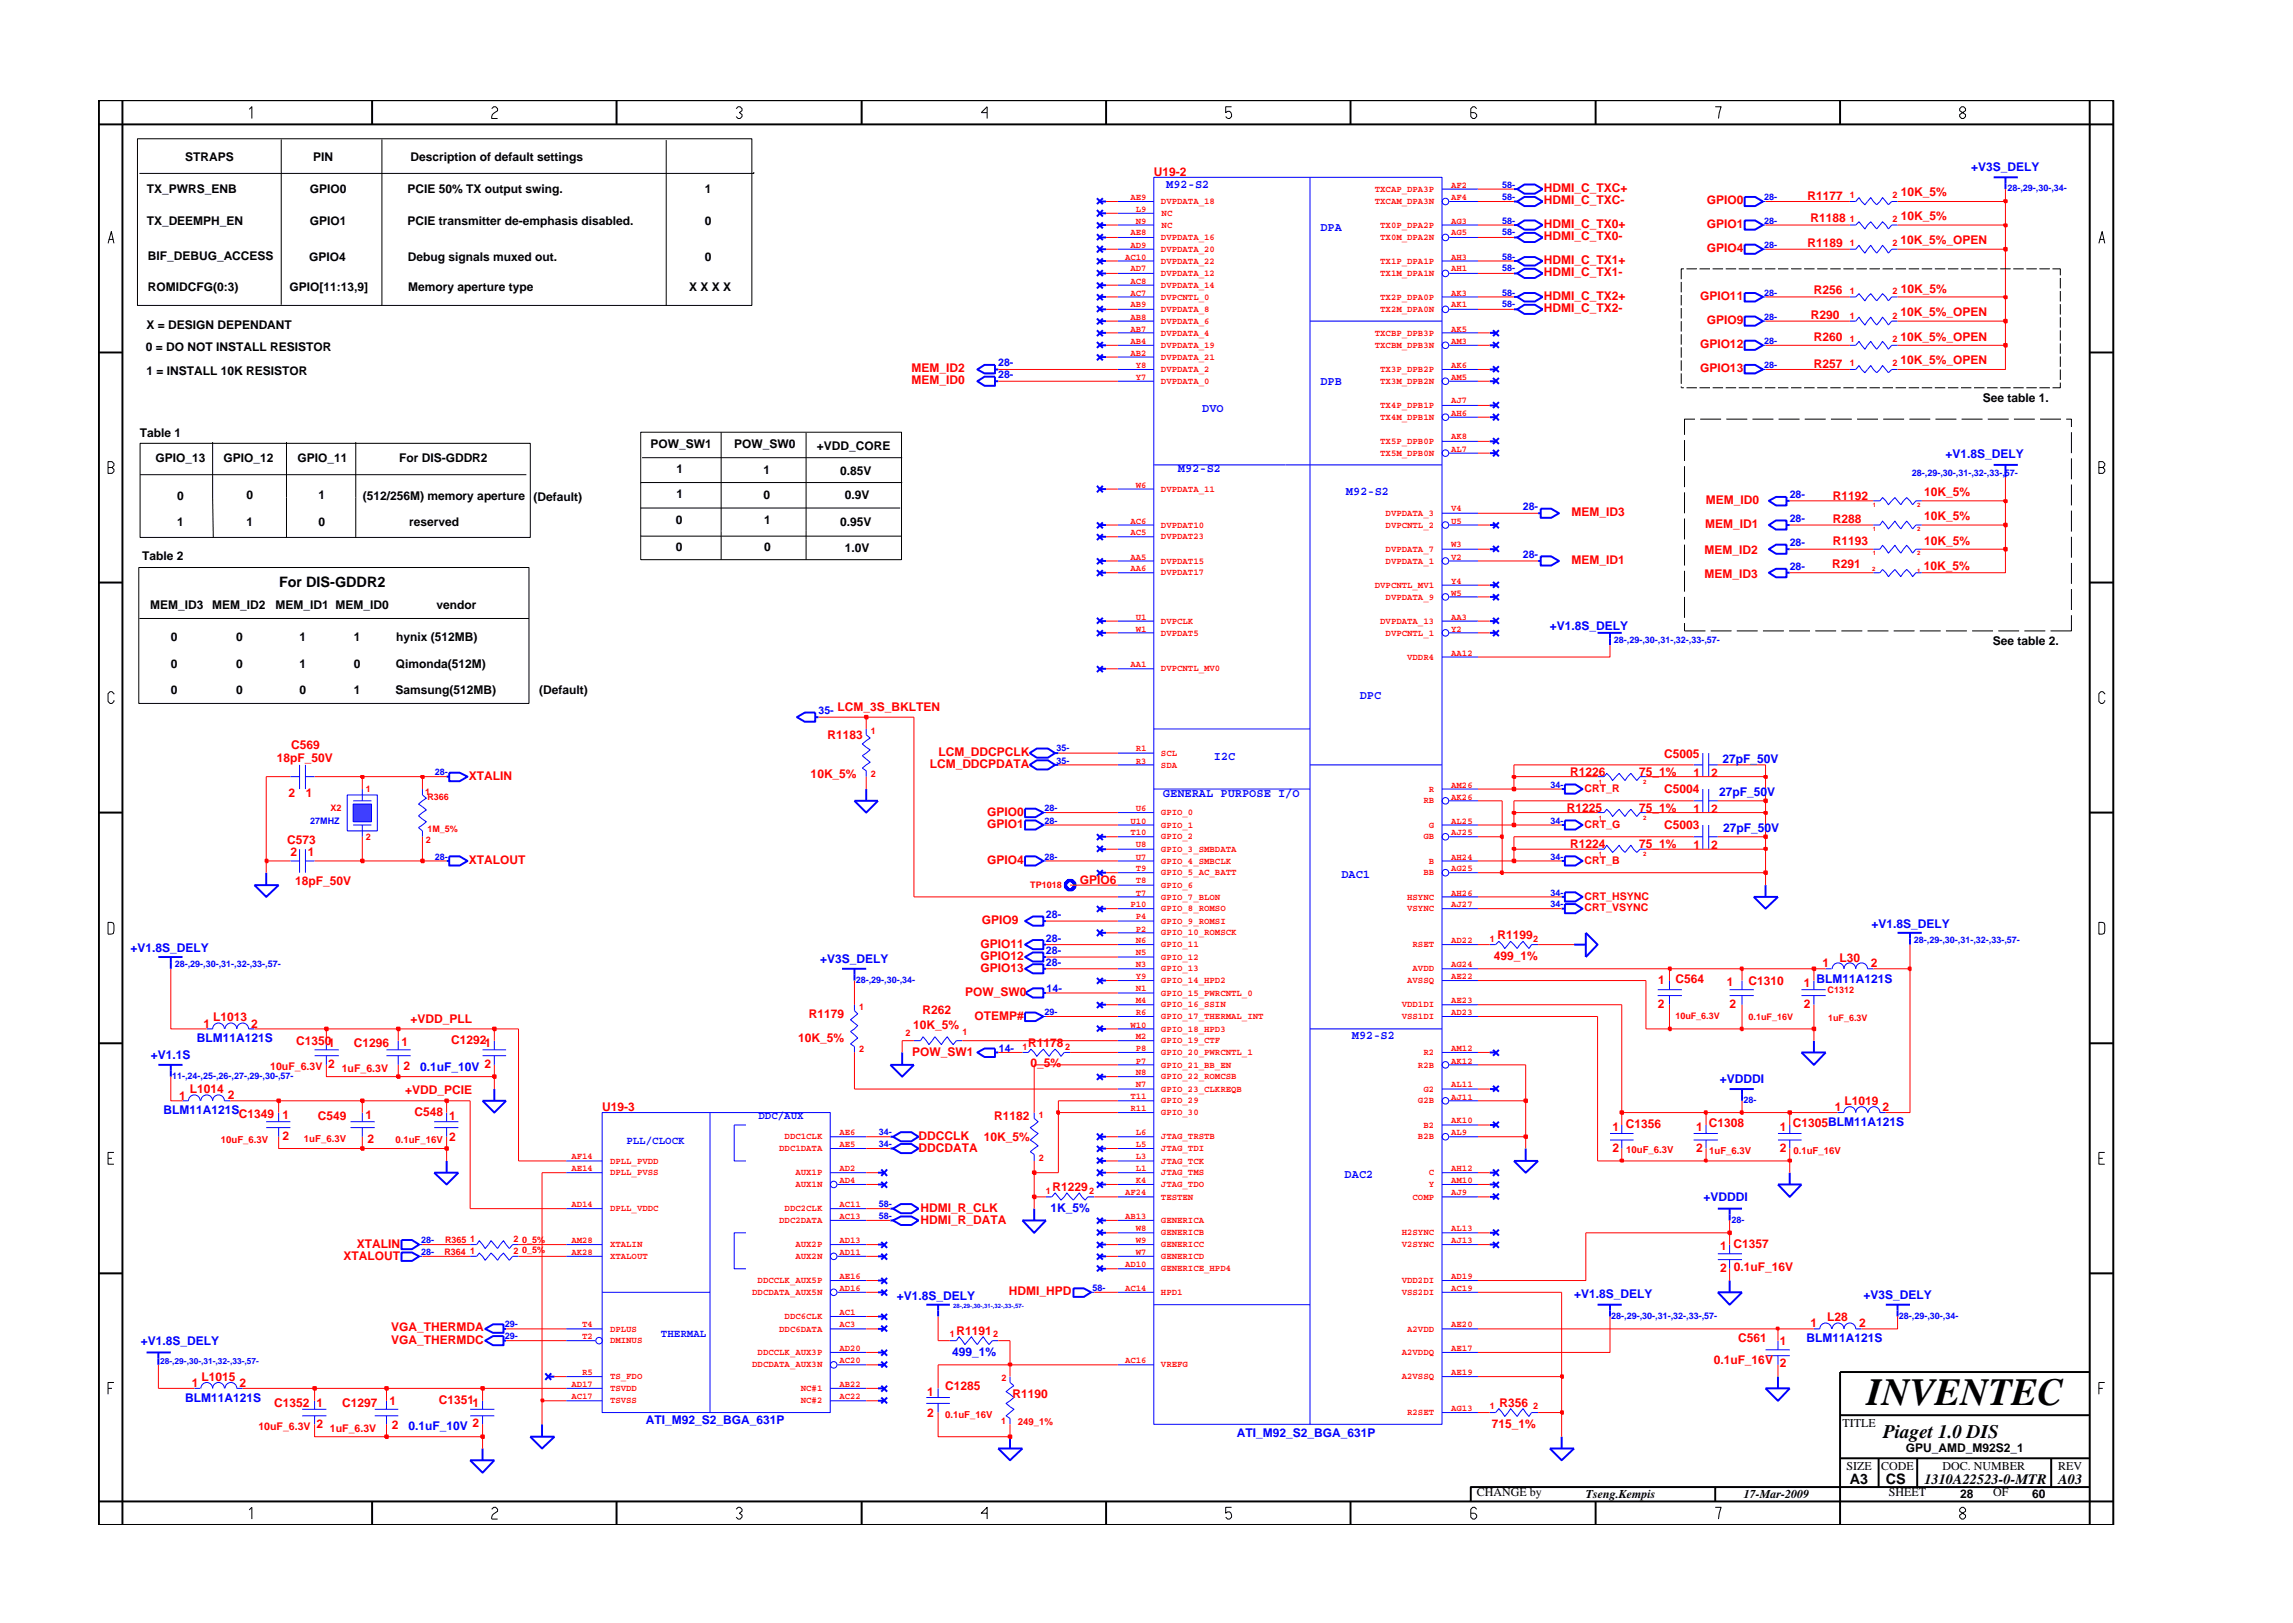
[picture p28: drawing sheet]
<svg xmlns="http://www.w3.org/2000/svg" width="297mm" height="210mm" viewBox="0 0 297 210" stroke-linecap="round" stroke-linejoin="round" font-family="sans-serif">
<defs><g id="words">
<text font-size="5" x="241.8" y="182">INVENTEC</text>
<text font-size="2.5" x="244" y="186.3">Piaget 1.0 DIS</text>
<g font-size="1.9">
<text x="36.2" y="76">For DIS-GDDR2</text>
<text x="239.6" y="192.2">A3</text>
<text x="244.3" y="192.3">CS</text>
<text x="249.3" y="192.2">1310A22523-0-MTR</text>
<text x="266.6" y="192.2">A03</text>
</g>
<g font-size="1.6">
<text x="24" y="20.8">STRAPS</text>
<text x="40.6" y="20.8">PIN</text>
<text x="53.2" y="20.8">Description of default settings</text>
<text x="19" y="29.1">TX_DEEMPH_EN</text>
<text x="19" y="25">TX_PWRS_ENB</text>
<text x="40.2" y="25">GPIO0</text>
<text x="40.2" y="29.1">GPIO1</text>
<text x="52.8" y="29.1">PCIE transmitter de-emphasis disabled.</text>
<text x="52.8" y="25">PCIE 50% TX output swing.</text>
<text x="91.3" y="25">1</text>
<text x="91.3" y="29.1">0</text>
<text x="19.1" y="33.7">BIF_DEBUG_ACCESS</text>
<text x="40.1" y="33.8">GPIO4</text>
<text x="52.8" y="33.8">Debug signals muxed out.</text>
<text x="91.3" y="33.8">0</text>
<text x="19.1" y="37.7">ROMIDCFG(0:3)</text>
<text x="37.5" y="37.7">GPIO[11:13,9]</text>
<text x="52.9" y="37.7">Memory aperture type</text>
<text x="89.3" y="37.7">X X X X</text>
<text x="18.9" y="45.5">0 = DO NOT INSTALL RESISTOR</text>
<text x="19" y="42.6">X = DESIGN DEPENDANT</text>
<text x="19" y="48.5">1 = INSTALL 10K RESISTOR</text>
<text x="256.9" y="52.1">See table 1.</text>
<text x="18.1" y="56.7">Table 1</text>
<text x="20.2" y="59.8">GPIO_13</text>
<text x="29" y="59.8">GPIO_12</text>
<text x="38.5" y="59.8">GPIO_11</text>
<text x="51.7" y="59.8">For DIS-GDDR2</text>
<text x="84.3" y="58.1">POW_SW1</text>
<text x="95.1" y="58.1">POW_SW0</text>
<text x="105.8" y="58.3">+VDD_CORE</text>
<text x="23" y="64.8">0</text>
<text x="31.9" y="64.7">0</text>
<text x="41.3" y="64.7">1</text>
<text x="47" y="64.8">(512/256M) memory aperture</text>
<text x="69.1" y="64.9">(Default)</text>
<text x="87.6" y="64.5">1</text>
<text x="87.6" y="61.2">1</text>
<text x="98.9" y="64.6">0</text>
<text x="98.9" y="61.4">1</text>
<text x="108.8" y="61.6">0.85V</text>
<text x="109.4" y="64.7">0.9V</text>
<text x="23" y="68.2">1</text>
<text x="31.9" y="68.2">1</text>
<text x="41.3" y="68.2">0</text>
<text x="53" y="68.2">reserved</text>
<text x="87.6" y="67.8">0</text>
<text x="87.6" y="71.4">0</text>
<text x="99" y="71.4">0</text>
<text x="99" y="67.9">1</text>
<text x="108.8" y="68.1">0.95V</text>
<text x="109.4" y="71.5">1.0V</text>
<text x="18.4" y="72.5">Table 2</text>
<text x="19.4" y="78.9">MEM_ID3</text>
<text x="22.1" y="83.1">0</text>
<text x="27.5" y="78.9">MEM_ID2</text>
<text x="30.6" y="83.1">0</text>
<text x="35.7" y="78.9">MEM_ID1 MEM_ID0</text>
<text x="38.8" y="83.1">1</text>
<text x="45.8" y="83.1">1</text>
<text x="51.3" y="83.1">hynix (512MB)</text>
<text x="56.5" y="78.9">vendor</text>
<text x="258.1" y="83.5">See table 2.</text>
<text x="22.1" y="86.5">0</text>
<text x="22.1" y="89.9">0</text>
<text x="30.6" y="86.5">0</text>
<text x="30.6" y="89.9">0</text>
<text x="38.8" y="86.5">1</text>
<text x="38.8" y="89.9">0</text>
<text x="45.8" y="89.9">1</text>
<text x="45.8" y="86.5">0</text>
<text x="51.3" y="89.9">Samsung(512MB)</text>
<text x="51.3" y="86.5">Qimonda(512M)</text>
<text x="69.9" y="89.9">(Default)</text>
<text x="238.7" y="184.8">TITLE</text>
<text x="239.2" y="190.4">SIZE</text>
<text x="243.7" y="190.4">CODE</text>
<text x="246.9" y="188.1">GPU_AMD_M92S2_1</text>
<text x="251.6" y="190.4">DOC. NUMBER</text>
<text x="266.6" y="190.4">REV</text>
<text x="191.3" y="193.9">CHANGE by</text>
<text x="205.4" y="194.1">Tseng.Kempis</text>
<text x="225.9" y="194.1">17-Mar-2009</text>
<text x="244.7" y="193.9">SHEET</text>
<text x="253.9" y="194.1">28</text>
<text x="258.2" y="193.9">OF</text>
<text x="263.3" y="194.1">60</text>
</g>
<g font-size="1.6" fill="#f00">
<text x="149.5" y="22.8">U19-2</text>
<text x="200" y="24.9">HDMI_C_TXC+</text>
<text x="200" y="29.6">HDMI_C_TX0+</text>
<text x="200" y="26.4">HDMI_C_TXC-</text>
<text x="221.1" y="26.4">GPIO0</text>
<text x="221.1" y="29.6">GPIO1</text>
<text x="234.1" y="25.9">R1177</text>
<text x="234.6" y="28.7">R1188</text>
<text x="246.2" y="25.4">10K_5%</text>
<text x="246.2" y="28.6">10K_5%</text>
<text x="200" y="34.2">HDMI_C_TX1+</text>
<text x="200" y="35.7">HDMI_C_TX1-</text>
<text x="200" y="31.1">HDMI_C_TX0-</text>
<text x="221.1" y="32.7">GPIO4</text>
<text x="234.1" y="32">R1189</text>
<text x="246.2" y="31.6">10K_5%_OPEN</text>
<text x="200" y="38.9">HDMI_C_TX2+</text>
<text x="200" y="40.4">HDMI_C_TX2-</text>
<text x="220.2" y="38.9">GPIO11</text>
<text x="234.6" y="41.3">R290</text>
<text x="235" y="38">R256</text>
<text x="246.2" y="40.9">10K_5%_OPEN</text>
<text x="246.2" y="38">10K_5%</text>
<text x="220.2" y="45.1">GPIO12</text>
<text x="221.1" y="42">GPIO9</text>
<text x="235" y="47.6">R257</text>
<text x="235" y="44.2">R260</text>
<text x="246.2" y="47.2">10K_5%_OPEN</text>
<text x="246.2" y="44.1">10K_5%_OPEN</text>
<text x="118.1" y="48.2">MEM_ID2</text>
<text x="118.1" y="49.8">MEM_ID0</text>
<text x="220.2" y="48.2">GPIO13</text>
<text x="221" y="65.3">MEM_ID0</text>
<text x="237.4" y="64.7">R1192</text>
<text x="249.3" y="64.3">10K_5%</text>
<text x="203.6" y="66.9">MEM_ID3</text>
<text x="220.8" y="71.8">MEM_ID2</text>
<text x="220.9" y="68.4">MEM_ID1</text>
<text x="237.4" y="70.6">R1193</text>
<text x="237.4" y="67.8">R288</text>
<text x="249.3" y="70.6">10K_5%</text>
<text x="249.3" y="67.4">10K_5%</text>
<text x="203.6" y="73.1">MEM_ID1</text>
<text x="220.8" y="74.9">MEM_ID3</text>
<text x="237.3" y="73.6">R291</text>
<text x="249.2" y="73.9">10K_5%</text>
<text x="107.2" y="95.7">R1183</text>
<text x="108.5" y="92">LCM_3S_BKLTEN</text>
<text x="35.9" y="98.7">18pF_50V</text>
<text x="37.7" y="97">C569</text>
<text x="60.7" y="101">XTALIN</text>
<text x="105" y="100.8">10K_5%</text>
<text x="120.4" y="99.5">LCM_DDCPDATA</text>
<text x="121.6" y="97.9">LCM_DDCPCLK</text>
<text x="203.4" y="100.5">R1226</text>
<text x="212.3" y="100.5">75_1%</text>
<text x="215.6" y="98.1">C5005</text>
<text x="219.4" y="100.6">1</text>
<text x="221.7" y="100.6">2</text>
<text x="37.4" y="103.3">2</text>
<text x="39.6" y="103.3">1</text>
<text x="127.9" y="107.3">GPIO1</text>
<text x="127.9" y="105.7">GPIO0</text>
<text x="203" y="105.2">R1225</text>
<text x="212.3" y="105.2">75_1%</text>
<text x="215.6" y="107.4">C5003</text>
<text x="215.6" y="102.8">C5004</text>
<text x="219.4" y="105.3">1</text>
<text x="221.7" y="105.3">2</text>
<text x="37.2" y="109.3">C573</text>
<text x="37.6" y="110.8">2</text>
<text x="39.9" y="110.8">1</text>
<text x="60.7" y="111.9">XTALOUT</text>
<text x="127.9" y="111.9">GPIO4</text>
<text x="203.4" y="109.8">R1224</text>
<text x="212.3" y="109.8">75_1%</text>
<text x="219.4" y="110">1</text>
<text x="221.7" y="110">2</text>
<text x="38.2" y="114.7">18pF_50V</text>
<text x="127.2" y="119.7">GPIO9</text>
<text x="139.9" y="114.5">GPIO6</text>
<text x="127" y="122.8">GPIO11</text>
<text x="127" y="124.3">GPIO12</text>
<text x="127" y="125.9">GPIO13</text>
<text x="193.5" y="124.3">499_1%</text>
<text x="194" y="121.6">R1199</text>
<text x="236.1" y="125.3">1</text>
<text x="238.3" y="124.6">L30</text>
<text x="242.3" y="125.3">2</text>
<text x="104.8" y="131.9">R1179</text>
<text x="119.5" y="131.4">R262</text>
<text x="125" y="129">POW_SW0</text>
<text x="214.7" y="130.6">2</text>
<text x="214.8" y="127.5">1</text>
<text x="217" y="127.4">C564</text>
<text x="223.7" y="127.7">1</text>
<text x="224.1" y="130.6">2</text>
<text x="226.5" y="127.6">C1310</text>
<text x="233.7" y="127.9">1</text>
<text x="233.7" y="130.6">2</text>
<text x="26.4" y="133.1">1</text>
<text x="27.6" y="132.3">L1013</text>
<text x="32.5" y="133.1">2</text>
<text x="38.4" y="135.4">C13501</text>
<text x="45.8" y="135.6">C1296</text>
<text x="52" y="135.5">1</text>
<text x="53.2" y="132.5">+VDD_PLL</text>
<text x="58.4" y="135.3">C12921</text>
<text x="103.4" y="135">10K_5%</text>
<text x="118.2" y="136.8">POW_SW1</text>
<text x="118.3" y="133.3">10K_5%</text>
<text x="126.2" y="132.1">OTEMP#</text>
<text x="133.2" y="135.6">R1178</text>
<text x="23.2" y="142.4">1</text>
<text x="24.6" y="141.6">L1014</text>
<text x="29.5" y="142.4">2</text>
<text x="42.5" y="138.4">2</text>
<text x="52.3" y="138.6">2</text>
<text x="52.5" y="141.7">+VDD_PCIE</text>
<text x="78" y="144">U19-3</text>
<text x="133.5" y="138.3">0_5%</text>
<text x="237.7" y="144">1</text>
<text x="239" y="143.2">L1019</text>
<text x="243.9" y="144">2</text>
<text x="30.9" y="144.9">C1349</text>
<text x="36.6" y="145">1</text>
<text x="36.6" y="147.7">2</text>
<text x="41.2" y="145.1">C549</text>
<text x="47.3" y="145">1</text>
<text x="47.6" y="148.1">2</text>
<text x="53.7" y="144.5">C548</text>
<text x="58.2" y="145.1">1</text>
<text x="58.2" y="147.8">2</text>
<text x="119" y="149.2">DDCDATA</text>
<text x="119" y="147.7">DDCCLK</text>
<text x="127.5" y="147.8">10K_5%</text>
<text x="128.8" y="145.1">R1182</text>
<text x="208.9" y="146.5">1 C1356</text>
<text x="208.9" y="149.2">2</text>
<text x="219.7" y="146.5">1</text>
<text x="219.7" y="149.2">2</text>
<text x="221.3" y="146.1">C1308</text>
<text x="230.6" y="146.5">1</text>
<text x="230.6" y="149.2">2</text>
<text x="232.3" y="146.1">C1305BLM11A121S</text>
<text x="136.3" y="154.3">R1229</text>
<text x="46.2" y="161.6">XTALIN</text>
<text x="119.2" y="157">HDMI_R_CLK</text>
<text x="119.2" y="158.5">HDMI_R_DATA</text>
<text x="222.9" y="162">1 C1357</text>
<text x="44.5" y="163.2">XTALOUT</text>
<text x="130.7" y="167.8">HDMI_HPD</text>
<text x="222.9" y="164.8">2</text>
<text x="224.6" y="164.6">0.1uF_16V</text>
<text x="50.7" y="172.5">VGA_THERMDA</text>
<text x="123.9" y="172.9">R1191</text>
<text x="225.2" y="173.9">C561</text>
<text x="234.6" y="171.9">1</text>
<text x="236.7" y="171.1">L28</text>
<text x="240.8" y="171.9">2</text>
<text x="24.8" y="179.7">1</text>
<text x="26.1" y="178.9">L1015</text>
<text x="31" y="179.7">2</text>
<text x="50.7" y="174.1">VGA_THERMDC</text>
<text x="222" y="176.7">0.1uF_16V 2</text>
<text x="230.6" y="174.3">1</text>
<text x="35.5" y="182.3">C1352</text>
<text x="41" y="182.2">1</text>
<text x="41" y="185">2</text>
<text x="44.3" y="182.2">C1297</text>
<text x="50.5" y="182">1</text>
<text x="50.7" y="185.2">2</text>
<text x="56.8" y="181.9">C13511</text>
<text x="120.1" y="180.9">1</text>
<text x="120.1" y="183.6">2</text>
<text x="122.5" y="180.1">C1285</text>
<text x="131.2" y="181.1">R1190</text>
<text x="193.3" y="184.9">715_1%</text>
<text x="194.3" y="182.2">R356</text>
</g>
<g font-size="1.6" fill="#00f">
<text x="255.4" y="22.2">+V3S_DELY</text>
<text x="151.1" y="24.3">M92-S2</text>
<text x="171.1" y="29.9">DPA</text>
<text x="155.7" y="53.4">DVO</text>
<text x="171.1" y="49.9">DPB</text>
<text x="252" y="59.3">+V1.8S_DELY</text>
<text x="152.6" y="61.1">M92-S2</text>
<text x="174.4" y="64.1">M92-S2</text>
<text x="200.8" y="81.6">+V1.8S_DELY</text>
<text x="176.1" y="90.5">DPC</text>
<text x="157.3" y="98.5">I2C</text>
<text x="223.1" y="98.8">27pF_50V</text>
<text x="150.7" y="103.3">GENERAL PURPOSE I/O</text>
<text x="222.7" y="103.1">27pF_50V</text>
<text x="223.2" y="107.7">27pF_50V</text>
<text x="173.8" y="113.8">DAC1</text>
<text x="16.9" y="123.3">+V1.8S_DELY</text>
<text x="106.3" y="124.7">+V3S_DELY</text>
<text x="242.4" y="120.2">+V1.8S_DELY</text>
<text x="235.3" y="127.3">BLM11A121S</text>
<text x="19.6" y="137.2">+V1.1S</text>
<text x="25.5" y="135">BLM11A121S</text>
<text x="175.1" y="134.5">M92-S2</text>
<text x="54.4" y="138.7">0.1uF_10V 2</text>
<text x="222.8" y="140.2">+VDDDI</text>
<text x="21.2" y="144.3">BLM11A121S</text>
<text x="174.2" y="152.7">DAC2</text>
<text x="220.7" y="155.6">+VDDDI</text>
<text x="136.1" y="157">1K_5%</text>
<text x="116.2" y="168.4">+V1.8S_DELY</text>
<text x="203.9" y="168.2">+V1.8S_DELY</text>
<text x="234" y="173.8">BLM11A121S</text>
<text x="241.4" y="168.3">+V3S_DELY</text>
<text x="18.2" y="174.3">+V1.8S_DELY</text>
<text x="123.3" y="175.6">499_1%</text>
<text x="24" y="181.6">BLM11A121S</text>
<text x="52.9" y="185.3">0.1uF_10V 2</text>
<text x="83.7" y="184.5">ATI_M92_S2_BGA_631P</text>
<text x="160.2" y="186.1">ATI_M92_S2_BGA_631P</text>
</g>
<g font-size="1.4" fill="#00f">
<text x="129.3" y="47.4">28-</text>
<text x="129.3" y="49">28-</text>
<text x="231.8" y="64.5">28-</text>
<text x="197.3" y="66.1">28-</text>
<text x="231.8" y="70.7">28-</text>
<text x="231.8" y="67.7">28-</text>
<text x="197.3" y="72.3">28-</text>
<text x="231.8" y="73.9">28-</text>
<text x="106" y="92.5">35-</text>
<text x="135.5" y="118.9">28-</text>
<text x="135.5" y="122">28-</text>
<text x="135.5" y="125.1">28-</text>
<text x="135.5" y="123.6">28-</text>
<text x="135.6" y="128.6">14-</text>
<text x="129.4" y="136.3">14-</text>
<text x="81.1" y="148.3">PLL/CLOCK</text>
<text x="98.2" y="145">DDC/AUX</text>
<text x="85.6" y="173.1">THERMAL</text>
</g>
<g font-size="1.4" fill="#f00">
<text x="205.3" y="107.2">CRT_G</text>
<text x="205.3" y="102.6">CRT_R</text>
<text x="205.3" y="111.9">CRT_B</text>
<text x="205.3" y="116.5">CRT_HSYNC</text>
<text x="205.3" y="118.1">CRT_VSYNC</text>
<text x="35" y="138.6">10uF_6.3V</text>
<text x="44.3" y="138.9">1uF_6.3V</text>
<text x="33.5" y="185.2">10uF_6.3V</text>
<text x="42.7" y="185.5">1uF_6.3V</text>
</g>
<g font-size="1.2" fill="#f00">
<text x="146.4" y="25.9">AE9</text>
<text x="147.1" y="27.5">L9</text>
<text x="147.1" y="29">N9</text>
<text x="150.4" y="26.4">DVPDATA_18</text>
<text x="150.5" y="28">NC</text>
<text x="150.5" y="29.5">NC</text>
<text x="178.1" y="26.4">TXCAM_DPA3N</text>
<text x="178.1" y="24.8">TXCAP_DPA3P</text>
<text x="178.8" y="29.5">TX0P_DPA2P</text>
<text x="188" y="29">AG3</text>
<text x="188" y="25.9">AF4</text>
<text x="188" y="24.3">AF2</text>
<text x="239.6" y="25.7">1</text>
<text x="239.6" y="28.8">1</text>
<text x="245.2" y="25.7">2</text>
<text x="245.2" y="28.8">2</text>
<text x="145.7" y="33.6">AC10</text>
<text x="146.4" y="30.5">AE8</text>
<text x="146.4" y="32.1">AD9</text>
<text x="146.4" y="35.2">AD7</text>
<text x="150.4" y="31.1">DVPDATA_16</text>
<text x="150.4" y="32.6">DVPDATA_20</text>
<text x="150.4" y="35.8">DVPDATA_12</text>
<text x="150.4" y="34.2">DVPDATA_22</text>
<text x="178.8" y="31.1">TX0M_DPA2N</text>
<text x="178.8" y="35.8">TX1M_DPA1N</text>
<text x="178.8" y="34.2">TX1P_DPA1P</text>
<text x="188" y="30.5">AG5</text>
<text x="188" y="35.2">AH1</text>
<text x="188" y="33.6">AH3</text>
<text x="239.6" y="31.9">1</text>
<text x="245.2" y="31.9">2</text>
<text x="146.4" y="36.8">AC8</text>
<text x="146.4" y="38.3">AC7</text>
<text x="146.4" y="39.8">AB9</text>
<text x="146.4" y="41.4">AB8</text>
<text x="150.4" y="37.3">DVPDATA_14</text>
<text x="150.4" y="40.4">DVPDATA_8</text>
<text x="150.4" y="41.9">DVPDATA_6</text>
<text x="150.4" y="38.8">DVPCNTL_0</text>
<text x="178.8" y="40.4">TX2M_DPA0N</text>
<text x="178.8" y="38.8">TX2P_DPA0P</text>
<text x="188" y="39.8">AK1</text>
<text x="188" y="38.3">AK3</text>
<text x="239.6" y="38.1">1</text>
<text x="239.6" y="41.3">1</text>
<text x="245.2" y="38.1">2</text>
<text x="245.2" y="41.3">2</text>
<text x="146.4" y="44.6">AB4</text>
<text x="146.4" y="43">AB7</text>
<text x="146.4" y="46.1">AB2</text>
<text x="147.1" y="47.6">Y8</text>
<text x="150.4" y="45.1">DVPDATA_19</text>
<text x="150.4" y="43.5">DVPDATA_4</text>
<text x="150.4" y="46.6">DVPDATA_21</text>
<text x="178.1" y="45.1">TXCBM_DPB3N</text>
<text x="178.1" y="43.5">TXCBP_DPB3P</text>
<text x="188" y="47.6">AK6</text>
<text x="188" y="44.6">AM3</text>
<text x="188" y="43">AK5</text>
<text x="239.6" y="47.4">1</text>
<text x="239.6" y="44.3">1</text>
<text x="245.2" y="47.4">2</text>
<text x="245.2" y="44.3">2</text>
<text x="147.1" y="49.2">Y7</text>
<text x="150.4" y="48.2">DVPDATA_2</text>
<text x="150.4" y="49.7">DVPDATA_0</text>
<text x="178.8" y="49.7">TX3M_DPB2N</text>
<text x="178.8" y="48.2">TX3P_DPB2P</text>
<text x="178.8" y="52.9">TX4P_DPB1P</text>
<text x="188" y="49.2">AM5</text>
<text x="188" y="53.9">AH6</text>
<text x="188" y="52.3">AJ7</text>
<text x="178.8" y="54.4">TX4M_DPB1N</text>
<text x="178.8" y="59">TX5M_DPB0N</text>
<text x="178.8" y="57.5">TX5P_DPB0P</text>
<text x="188" y="58.5">AL7</text>
<text x="188" y="56.9">AK8</text>
<text x="147.1" y="63.2">W6</text>
<text x="150.4" y="63.7">DVPDATA_11</text>
<text x="146.4" y="67.8">AC6</text>
<text x="146.4" y="69.4">AC5</text>
<text x="150.4" y="68.4">DVPDAT10</text>
<text x="150.4" y="69.9">DVPDAT23</text>
<text x="179.5" y="71.5">DVPDATA_7</text>
<text x="179.5" y="66.8">DVPDATA_3</text>
<text x="179.5" y="68.4">DVPCNTL_2</text>
<text x="188" y="70.9">W3</text>
<text x="188" y="66.2">V4</text>
<text x="188" y="67.8">U5</text>
<text x="146.4" y="72.5">AA5</text>
<text x="146.4" y="74">AA6</text>
<text x="150.4" y="73">DVPDAT15</text>
<text x="150.4" y="74.5">DVPDAT17</text>
<text x="178.1" y="76.1">DVPCNTL_MV1</text>
<text x="179.5" y="73">DVPDATA_1</text>
<text x="179.5" y="77.7">DVPDATA_9</text>
<text x="188" y="77.2">W5</text>
<text x="188" y="72.5">V2</text>
<text x="188" y="75.6">Y4</text>
<text x="147.1" y="80.3">U1</text>
<text x="147.1" y="81.8">W1</text>
<text x="150.4" y="82.3">DVPDAT5</text>
<text x="150.4" y="80.8">DVPCLK</text>
<text x="178.8" y="80.8">DVPDATA_13</text>
<text x="179.5" y="82.3">DVPCNTL_1</text>
<text x="188" y="80.3">AA3</text>
<text x="188" y="81.8">Y2</text>
<text x="146.4" y="86.5">AA1</text>
<text x="150.4" y="87">DVPCNTL_MV0</text>
<text x="182.3" y="85.5">VDDR4</text>
<text x="188" y="84.9">AA12</text>
<text x="112.8" y="95.1">1</text>
<text x="112.8" y="100.6">2</text>
<text x="147.1" y="97.3">R1</text>
<text x="147.1" y="98.9">R3</text>
<text x="150.4" y="97.9">SCL</text>
<text x="150.4" y="99.4">SDA</text>
<text x="42.8" y="105">X2</text>
<text x="47.4" y="102.6">1</text>
<text x="55.1" y="102.9">1</text>
<text x="55.4" y="103.7">R366</text>
<text x="55.4" y="107.8">1M_5%</text>
<text x="146.4" y="106.7">U10</text>
<text x="147.1" y="105.1">U6</text>
<text x="150.4" y="105.6">GPIO_0</text>
<text x="150.4" y="107.2">GPIO_1</text>
<text x="184.4" y="104.1">RB</text>
<text x="185.1" y="107.2">G</text>
<text x="185.1" y="102.6">R</text>
<text x="188" y="106.7">AL25</text>
<text x="188" y="102.1">AM26</text>
<text x="188" y="103.6">AK26</text>
<text x="47.4" y="108.8">2</text>
<text x="55.1" y="109.2">2</text>
<text x="146.4" y="108.2">T10</text>
<text x="147.1" y="109.8">U8</text>
<text x="147.1" y="111.4">U7</text>
<text x="147.1" y="112.9">T9</text>
<text x="150.4" y="110.4">GPIO_3_SMBDATA</text>
<text x="150.4" y="111.9">GPIO_4_SMBCLK</text>
<text x="150.4" y="113.4">GPIO_5_AC_BATT</text>
<text x="150.4" y="108.7">GPIO_2</text>
<text x="184.4" y="108.7">GB</text>
<text x="184.4" y="113.4">BB</text>
<text x="185.1" y="111.9">B</text>
<text x="188" y="108.2">AJ25</text>
<text x="188" y="111.4">AH24</text>
<text x="188" y="112.9">AG25</text>
<text x="133.5" y="115">TP1018</text>
<text x="146.4" y="117.5">P10</text>
<text x="147.1" y="119.1">P4</text>
<text x="147.1" y="114.4">T8</text>
<text x="147.1" y="116">T7</text>
<text x="150.4" y="115">GPIO_6</text>
<text x="150.4" y="116.5">GPIO_7_BLON</text>
<text x="150.4" y="118.1">GPIO_8_ROMSO</text>
<text x="150.4" y="119.7">GPIO_9_ROMSI</text>
<text x="182.3" y="116.5">HSYNC</text>
<text x="182.3" y="118.1">VSYNC</text>
<text x="188" y="116">AH26</text>
<text x="188" y="117.5">AJ27</text>
<text x="147.1" y="120.7">P2</text>
<text x="147.1" y="122.2">N6</text>
<text x="147.1" y="123.7">N5</text>
<text x="147.1" y="125.3">N3</text>
<text x="150.4" y="121.2">GPIO_10_ROMSCK</text>
<text x="150.4" y="122.7">GPIO_11</text>
<text x="150.4" y="124.3">GPIO_12</text>
<text x="150.4" y="125.8">GPIO_13</text>
<text x="183" y="122.7">RSET</text>
<text x="183" y="125.8">AVDD</text>
<text x="188" y="125.3">AG24</text>
<text x="188" y="122.2">AD22</text>
<text x="193" y="122">1</text>
<text x="198.6" y="122">2</text>
<text x="111.3" y="130.9">1</text>
<text x="147.1" y="126.9">Y9</text>
<text x="147.1" y="128.4">N1</text>
<text x="147.1" y="130">M4</text>
<text x="147.1" y="131.5">R6</text>
<text x="150.4" y="127.4">GPIO_14_HPD2</text>
<text x="150.4" y="129">GPIO_15_PWRCNTL_0</text>
<text x="150.4" y="130.5">GPIO_16_SSIN</text>
<text x="181.6" y="130.5">VDD1DI</text>
<text x="182.3" y="127.4">AVSSQ</text>
<text x="188" y="126.9">AE22</text>
<text x="188" y="131.5">AD23</text>
<text x="188" y="130">AE23</text>
<text x="236.8" y="128.6">C1312</text>
<text x="111.3" y="136.3">2</text>
<text x="117.3" y="134.3">2</text>
<text x="124.7" y="134.1">1</text>
<text x="132.4" y="136">1</text>
<text x="138" y="136">2</text>
<text x="146.4" y="133.1">W10</text>
<text x="147.1" y="134.6">M2</text>
<text x="147.1" y="136.2">P8</text>
<text x="147.1" y="137.8">P7</text>
<text x="150.4" y="132">GPIO_17_THERMAL_INT</text>
<text x="150.4" y="133.6">GPIO_18_HPD3</text>
<text x="150.4" y="135.2">GPIO_19_CTF</text>
<text x="150.4" y="136.7">GPIO_20_PWRCNTL_1</text>
<text x="181.6" y="132">VSS1DI</text>
<text x="184.4" y="136.7">R2</text>
<text x="188" y="136.2">AM12</text>
<text x="188" y="137.8">AK12</text>
<text x="217" y="132.1">10uF_6.3V</text>
<text x="226.5" y="132.1">0.1uF_16V</text>
<text x="236.8" y="132.3">1uF_6.3V</text>
<text x="146.4" y="142.4">T11</text>
<text x="146.4" y="144">R11</text>
<text x="147.1" y="139.3">N8</text>
<text x="147.1" y="140.8">N7</text>
<text x="150.4" y="139.8">GPIO_22_ROMCSB</text>
<text x="150.4" y="141.4">GPIO_23_CLKREQB</text>
<text x="150.4" y="143">GPIO_29</text>
<text x="150.4" y="138.3">GPIO_21_BB_EN</text>
<text x="183.7" y="138.3">R2B</text>
<text x="183.7" y="143">G2B</text>
<text x="184.4" y="141.4">G2</text>
<text x="188" y="140.8">AL11</text>
<text x="188" y="142.4">AJ11</text>
<text x="28.6" y="148">10uF_6.3V</text>
<text x="39.4" y="147.9">1uF_6.3V</text>
<text x="51.2" y="148.1">0.1uF_16V</text>
<text x="100.9" y="149.1">DDC1DATA</text>
<text x="101.6" y="147.6">DDC1CLK</text>
<text x="108.7" y="147.1">AE6</text>
<text x="108.7" y="148.6">AE5</text>
<text x="134.6" y="144.8">1</text>
<text x="147.1" y="148.6">L5</text>
<text x="147.1" y="147.1">L6</text>
<text x="150.4" y="149.1">JTAG_TDI</text>
<text x="150.4" y="147.6">JTAG_TRSTB</text>
<text x="150.4" y="144.5">GPIO_30</text>
<text x="183.7" y="147.6">B2B</text>
<text x="184.4" y="146.1">B2</text>
<text x="188" y="145.5">AK10</text>
<text x="188" y="147.1">AL9</text>
<text x="210.7" y="149.4">10uF_6.3V</text>
<text x="221.4" y="149.5">1uF_6.3V</text>
<text x="232.3" y="149.6">0.1uF_16V</text>
<text x="74" y="150.1">AF14</text>
<text x="74" y="151.8">AE14</text>
<text x="79" y="150.7">DPLL_PVDD</text>
<text x="79" y="152.3">DPLL_PVSS</text>
<text x="103" y="153.8">AUX1N</text>
<text x="103" y="152.3">AUX1P</text>
<text x="108.7" y="153.3">AD4</text>
<text x="108.7" y="151.8">AD2</text>
<text x="134.6" y="150.4">2</text>
<text x="135.5" y="154.6">1</text>
<text x="141.1" y="154.6">2</text>
<text x="145.7" y="154.8">AF24</text>
<text x="147.1" y="150.1">L3</text>
<text x="147.1" y="153.3">K4</text>
<text x="147.1" y="151.8">L1</text>
<text x="150.4" y="150.7">JTAG_TCK</text>
<text x="150.4" y="153.8">JTAG_TDO</text>
<text x="150.4" y="152.3">JTAG_TMS</text>
<text x="150.4" y="155.4">TESTEN</text>
<text x="183" y="155.4">COMP</text>
<text x="185.1" y="152.3">C</text>
<text x="185.1" y="153.8">Y</text>
<text x="188" y="151.8">AH12</text>
<text x="188" y="154.8">AJ9</text>
<text x="188" y="153.3">AM10</text>
<text x="57.6" y="161">R365</text>
<text x="60.9" y="160.9">1</text>
<text x="66.5" y="160.9">2</text>
<text x="67.6" y="161">0_5%</text>
<text x="74" y="156.4">AD14</text>
<text x="74" y="161.1">AM28</text>
<text x="79" y="156.9">DPLL_VDDC</text>
<text x="79" y="161.6">XTALIN</text>
<text x="100.9" y="158.4">DDC2DATA</text>
<text x="101.6" y="156.9">DDC2CLK</text>
<text x="103" y="161.6">AUX2P</text>
<text x="108.7" y="161.1">AD13</text>
<text x="108.7" y="156.4">AC11</text>
<text x="108.7" y="157.9">AC13</text>
<text x="145.7" y="157.9">AB13</text>
<text x="147.1" y="159.5">W8</text>
<text x="147.1" y="161.1">W9</text>
<text x="150.4" y="158.4">GENERICA</text>
<text x="150.4" y="160.1">GENERICB</text>
<text x="150.4" y="161.6">GENERICC</text>
<text x="181.6" y="160.1">H2SYNC</text>
<text x="181.6" y="161.6">V2SYNC</text>
<text x="188" y="159.5">AL13</text>
<text x="188" y="161.1">AJ13</text>
<text x="57.6" y="162.6">R364</text>
<text x="60.9" y="162.4">1</text>
<text x="66.5" y="162.4">2</text>
<text x="67.6" y="162.3">0_5%</text>
<text x="74" y="162.6">AK28</text>
<text x="79" y="163.1">XTALOUT</text>
<text x="97.4" y="167.8">DDCDATA_AUX5N</text>
<text x="98.1" y="166.2">DDCCLK_AUX5P</text>
<text x="103" y="163.1">AUX2N</text>
<text x="108.7" y="162.6">AD11</text>
<text x="108.7" y="165.7">AE16</text>
<text x="108.7" y="167.2">AD16</text>
<text x="145.7" y="164.2">AD10</text>
<text x="145.7" y="167.2">AC14</text>
<text x="147.1" y="162.6">W7</text>
<text x="150.4" y="163.1">GENERICD</text>
<text x="150.4" y="164.7">GENERICE_HPD4</text>
<text x="150.4" y="167.8">HPD1</text>
<text x="181.6" y="167.8">VSS2DI</text>
<text x="181.6" y="166.2">VDD2DI</text>
<text x="188" y="167.2">AC19</text>
<text x="188" y="165.7">AD19</text>
<text x="75.4" y="173.5">T2</text>
<text x="75.4" y="171.9">T4</text>
<text x="79" y="172.5">DPLUS</text>
<text x="100.9" y="172.5">DDC6DATA</text>
<text x="101.6" y="170.9">DDC6CLK</text>
<text x="108.7" y="170.4">AC1</text>
<text x="108.7" y="171.9">AC3</text>
<text x="123" y="173.3">1</text>
<text x="128.7" y="173.3">2</text>
<text x="182.3" y="172.5">A2VDD</text>
<text x="188" y="171.9">AE20</text>
<text x="74" y="179.7">AD17</text>
<text x="75.4" y="178.2">R5</text>
<text x="79" y="174">DMINUS</text>
<text x="79" y="178.7">TS_FDO</text>
<text x="97.4" y="177.2">DDCDATA_AUX3N</text>
<text x="98.1" y="175.5">DDCCLK_AUX3P</text>
<text x="108.7" y="175">AD20</text>
<text x="108.7" y="176.6">AC20</text>
<text x="108.7" y="179.7">AB22</text>
<text x="129.7" y="178.9">2</text>
<text x="145.7" y="176.6">AC16</text>
<text x="150.4" y="177.2">VREFG</text>
<text x="181.6" y="175.5">A2VDDQ</text>
<text x="181.6" y="178.7">A2VSSQ</text>
<text x="188" y="175">AE17</text>
<text x="188" y="178.2">AE19</text>
<text x="74" y="181.2">AC17</text>
<text x="79" y="180.2">TSVDD</text>
<text x="79" y="181.8">TSVSS</text>
<text x="103.7" y="180.2">NC#1</text>
<text x="103.7" y="181.8">NC#2</text>
<text x="108.7" y="181.2">AC22</text>
<text x="122.4" y="183.7">0.1uF_16V</text>
<text x="129.7" y="184.5">1</text>
<text x="131.9" y="184.6">249_1%</text>
<text x="182.3" y="183.3">R2SET</text>
<text x="188" y="182.8">AG13</text>
<text x="193" y="182.6">1</text>
<text x="198.6" y="182.6">2</text>
</g>
<g font-size="1.2" fill="#00f">
<text x="194.6" y="29">58-</text>
<text x="194.6" y="24.3">58-</text>
<text x="194.6" y="25.9">58-</text>
<text x="228.5" y="29">28-</text>
<text x="228.5" y="25.9">28-</text>
<text x="260" y="24.8">28-,29-,30-,34-</text>
<text x="194.6" y="35.2">58-</text>
<text x="194.6" y="30.5">58-</text>
<text x="194.6" y="33.6">58-</text>
<text x="228.5" y="32.1">28-</text>
<text x="194.6" y="38.3">58-</text>
<text x="194.6" y="39.8">58-</text>
<text x="228.5" y="41.4">28-</text>
<text x="228.5" y="38.3">28-</text>
<text x="228.5" y="47.6">28-</text>
<text x="228.5" y="44.6">28-</text>
<text x="247.7" y="61.7">28-,29-,30-,31-,32-,33-,57-</text>
<text x="209.1" y="83.3">28-,29-,30-,31-,32-,33-,57-</text>
<text x="56.3" y="100.4">28-</text>
<text x="136.8" y="97.3">35-</text>
<text x="136.8" y="98.9">35-</text>
<text x="40.2" y="106.7">27MHZ</text>
<text x="135.3" y="106.7">28-</text>
<text x="135.3" y="105.1">28-</text>
<text x="200.9" y="106.7">34-</text>
<text x="200.9" y="102.1">34-</text>
<text x="56.3" y="111.4">28-</text>
<text x="135.3" y="111.4">28-</text>
<text x="200.9" y="111.4">34-</text>
<text x="200.9" y="116">34-</text>
<text x="200.9" y="117.5">34-</text>
<text x="22.6" y="125.3">28-,29-,30-,31-,32-,33-,57-</text>
<text x="247.9" y="122.1">28-,29-,30-,31-,32-,33-,57-</text>
<text x="110.9" y="127.4">28-,29-,30-,34-</text>
<text x="135.3" y="131.5">29-</text>
<text x="22.3" y="139.8">11-,24-,25-,26-,27-,29-,30-,57-</text>
<text x="225.8" y="142.9">28-</text>
<text x="113.8" y="147.1">34-</text>
<text x="113.8" y="148.6">34-</text>
<text x="54.6" y="161.1">28-</text>
<text x="113.8" y="156.4">58-</text>
<text x="113.8" y="157.9">58-</text>
<text x="224.3" y="158.5">28-</text>
<text x="54.6" y="162.6">28-</text>
<text x="141.5" y="167.2">58-</text>
<text x="65.4" y="171.9">29-</text>
<text x="65.4" y="173.5">29-</text>
<text x="208.7" y="170.8">28-,29-,30-,31-,32-,33-,57-</text>
<text x="246" y="170.8">28-,29-,30-,34-</text>
</g>
<text font-size="1.1" fill="#00f" x="20.7" y="176.7">28-,29-,30-,31-,32-,33-,57-</text>
<g font-size=".8" fill="#f00">
<text x="242.6" y="65.7">1</text>
<text x="248.3" y="65.7">2</text>
<text x="242.6" y="71.9">1</text>
<text x="242.6" y="68.8">1</text>
<text x="248.3" y="71.9">2</text>
<text x="248.3" y="68.8">2</text>
<text x="242.5" y="74">2</text>
<text x="248.3" y="74.2">1</text>
<text x="207.1" y="101.5">1</text>
<text x="212.9" y="101.5">2</text>
<text x="207.1" y="106.3">1</text>
<text x="212.9" y="106.3">2</text>
<text x="207.1" y="110.9">1</text>
<text x="212.9" y="110.9">2</text>
</g>
<text font-size=".8" fill="#00f" x="123.5" y="169.4">28-,29-,30-,31-,32-,33-,57-</text>
</g></defs>
<g fill="none" stroke="#00f" stroke-width=".13">
<path d="M228.4 38.5h.3M228.4 32.3h.3M228.4 26.1h.3M228.4 29.2h.3M239.6 38.5h.8l.4-.5 .8 1 .7-1 .8 1 .8-1 .7 1 .5-.5h.7M239.6 26.1h.8l.4-.5 .8 .9 .7-.9 .8 .9 .8-.9 .7 .9 .5-.4h.7M228.4 41.6h.3M228.4 47.9h.3M228.4 44.7h.3M239.6 47.9h.8l.4-.5 .8 .9 .7-.9 .8 .9 .8-.9 .7 .9 .5-.4h.7M239.6 41.6h.8l.4-.5 .8 1 .7-1 .8 1 .8-1 .7 1 .5-.5h.7M239.6 44.7h.8l.4-.5 .8 1 .7-1 .8 1 .8-1 .7 1 .5-.5h.7"/>
<path d="M242.7 64.9h.8l.4-.4 .7 .9 .9-.9 .7 .9 .8-.9 .8 .9 .4-.5h.7M242.7 71.1h.8l.4-.5 .7 1.1 .9-1.1 .7 1.1 .8-1.1 .8 1.1 .4-.6h.7M38.8 99.1v3.1M39.6 99.1v3.1M112.2 94.4v.8l.5 .4-1 .8 1 .7-1 .8 1 .8-1 .8 .5 .4v.7M37.6 111.5h1.2M37.6 100.6h1.2M38.8 110v3.1M39.6 110v3.1M39.6 111.5h1.2M39.6 100.6h1.2M45 103h3.9v4.6h-3.9z"/>
<path d="M45.7 103.7h2.4M45.7 106.9h2.4M46.9 102.2v1.5M46.9 106.9v1.5M135.2 111.5h.3M135.2 105.3h.3M207 100.6h.8l.3-.4 .8 .9 .8-.9 .8 .9 .8-.9 .7 .9 .5-.5h.7M207 105.3h.8l.3-.5 .8 1 .8-1 .8 1 .8-1 .7 1 .5-.5h.7M219.4 108.4h1.2M220.6 106.9v3.1M221.3 108.4h1.2M221.3 106.9v3.1"/>
<path d="M26.8 133.3h.7a.76 .76 0 0 1 .8-.8 .76 .76 0 0 1 .8 .8M29.2 133.3a.76 .76 0 0 1 .7-.8 .76 .76 0 0 1 .8 .8 .76 .76 0 0 1 .7-.8 .76 .76 0 0 1 .8 .8h.8M40.8 136h3.1M40.8 136.8h3.1M42.3 134.8v1.2M42.3 136.8v1.2M50.1 136h3.1M50.1 136.8h3.1M51.6 134.8v1.2M51.6 136.8v1.2M62.5 136h3.1M62.5 136.8h3.1"/>
<path d="M64 134.8v1.2M64 136.8v1.2M135.2 131.7h.3M214.7 128.2h3.2M214.7 129h3.2M216.3 127v1.2M216.3 129v1.2M224.1 129h3.1M224.1 128.2h3.1M225.7 127v1.2M225.7 129v1.2M233.4 129h3.1"/>
<path d="M233.4 128.2h3.1M235 127v1.2M235 129v1.2M236.5 125.5h.8M237.3 125.5a.76 .76 0 0 1 .8-.8 .76 .76 0 0 1 .8 .8 .76 .76 0 0 1 .7-.8 .76 .76 0 0 1 .8 .8 .76 .76 0 0 1 .8-.8 .76 .76 0 0 1 .7 .8h.8M23.7 142.6h.7a.76 .76 0 0 1 .8-.8 .76 .76 0 0 1 .7 .8M26 142.6a.76 .76 0 0 1 .8-.8 .76 .76 0 0 1 .7 .8 .76 .76 0 0 1 .8-.8 .76 .76 0 0 1 .8 .8h.7M34.5 146.1h3.1M34.5 145.3h3.1M36.1 144.1v1.2M36.1 146.1v1.2M56.2 146.1h3.2"/>
<path d="M56.2 145.3h3.2M57.9 144.1v1.2M57.9 146.1v1.2M73.3 150.4h4.7M73.3 156.6h4.7M73.3 151.9h4.7M78 144.1h29.6v38.9h-29.6zM92 144.1v38.9M96.6 145.7h-1.5v4.7h1.5M96.6 159.7h-1.5v4.7h1.5M107.6 156.6h4.6M107.6 147.3h4.6"/>
<path d="M107.6 151.9h4.6M107.6 148.8h4.6M107.6 158.1h4.6M108.5 153.4h3.7M134 144.1v.8l.5 .4-1 .8 1 .7-1 .9 1 .7-1 .8 .5 .3v.9M135.5 155.1h.8l.4-.6 .7 1 .8-1 .9 1 .7-1 .8 1 .3-.4h.9M208.6 146.8h3M208.6 147.7h3M210.1 145.7v1.1M210.1 147.7v1.1M219.4 147.7h3.1M219.4 146.8h3.1"/>
<path d="M221 145.7v1.1M221 147.7v1.1M230.3 146.8h3.1M230.3 147.7h3.1M231.8 145.7v1.1M231.8 147.7v1.1M238 144.1h.9a.76 .76 0 0 1 .7-.7 .76 .76 0 0 1 .8 .7 .76 .76 0 0 1 .8-.7 .76 .76 0 0 1 .7 .7M242 144.1a.76 .76 0 0 1 .8-.7 .76 .76 0 0 1 .7 .7h.8M25.2 179.9h.7M26 179.9a.76 .76 0 0 1 .8-.8 .76 .76 0 0 1 .7 .8 .76 .76 0 0 1 .8-.8 .76 .76 0 0 1 .8 .8M29.2 179.9a.76 .76 0 0 1 .7-.8 .76 .76 0 0 1 .8 .8h.7M54.3 162.8h.4"/>
<path d="M54.3 161.2h.4M60.9 161.2h.9l.3-.5 .8 1 .7-1 .9 1 .7-1 .8 1 .4-.5h.8M60.9 162.8h.9l.3-.5 .8 1 .7-1 .9 1 .7-1 .8 1 .4-.5h.8M73.3 173.7h3.8M73.3 179.9h4.7M73.3 161.2h4.7M73.3 162.8h4.7M73.3 172.2h4.7M73.3 178.3h4.7M78 167.4h14M107.6 179.9h4.6M107.6 170.5h4.6"/>
<path d="M107.6 172.2h4.6M107.6 175.2h4.6M107.6 161.2h4.6M107.6 165.9h4.6M108.5 167.4h3.7M108.5 162.8h3.7M108.5 176.8h3.7M123 173.7h.9l.3-.5 .8 1 .8-1 .8 1 .8-1 .7 1 .5-.5h.7M130.8 178.3v.8l.5 .4-1 .8 1 .7-1 .8 1 .8-1 .8 .5 .4v.7M141.3 167.4h.5M39.1 183.4h3.2M39.1 182.6h3.2"/>
<path d="M40.8 181.5v1.1M40.8 183.4v1.1M48.5 182.6h3.1M48.5 183.4h3.1M50.1 181.5v1.1M50.1 183.4v1.1M60.9 183.4h3.1M60.9 182.6h3.1M62.5 181.5v1.1M62.5 183.4v1.1M73.3 181.5h4.7M107.6 181.5h4.6"/>
<circle cx="108" cy="153.4" r=".42"/>
<circle cx="77.6" cy="173.7" r=".42"/>
<circle cx="108" cy="162.8" r=".42"/>
<circle cx="108" cy="176.8" r=".42"/>
<circle cx="108" cy="167.4" r=".42"/>
</g>
<g fill="none" stroke="#00f" stroke-width=".25">
<path d="M142.1 31.9l.8 .8M142.1 35l.8 .8M142.1 27.2l.8 .9M142.1 25.7l.8 .7M142.1 39.7l.8 .7M142.1 38.1l.8 .8M142.1 30.3l.8 .8M142.5 35.4h.8M142.5 32.3h.8M142.5 26.1h.8M142.5 27.6h.8M142.5 38.5h.8"/>
<path d="M142.5 30.8h.8M142.9 31.9l-.8 .8M142.9 35l-.8 .8M142.9 27.2l-.8 .9M142.9 39.7l-.8 .7M142.9 25.7l-.8 .7M142.9 38.1l-.8 .8M142.9 30.3l-.8 .8M196.1 33.8h.4M196.5 33.8l1-.5h1.3l1 .5-1 .6h-1.3zM226 25.5h1.4l1 .6-1 .6h-1.4zM226 38h1.4l1 .5-1 .6h-1.4z"/>
<path d="M226 28.6h1.4l1 .6-1 .5h-1.4zM226 31.7h1.4l1 .6-1 .6h-1.4zM258.3 23h3.1M259.8 23v1.5M126.6 47.9l.9-.6h1.4v1.1h-1.4zM126.6 49.4l.9-.6h1.4v1.2h-1.4zM128.9 47.9h.4M128.9 49.4h.4M142.1 44.3l.8 .8M142.1 45.9l.8 .8M142.1 41.3l.8 .7M142.5 44.7h.8"/>
<path d="M142.5 46.3h.8M142.5 40.1h.8M142.5 41.6h.8M142.9 44.3l-.8 .8M142.9 45.9l-.8 .8M142.9 41.3l-.8 .7M193 43.1h.7M193 44.7h.7M193 57.2h.7M193 54h.7M193 47.9h.7M193 49.4h.7"/>
<path d="M193 58.7h.7M193.4 42.8l.8 .7M193.4 44.3l.8 .8M193.4 56.8l.8 .7M193.4 58.3l.8 .8M193.4 47.4l.8 .8M193.4 53.6l.8 .9M193.4 49l.8 .7M194.2 42.8l-.8 .7M194.2 44.3l-.8 .8M194.2 56.8l-.8 .7M194.2 58.3l-.8 .8"/>
<path d="M194.2 49l-.8 .7M194.2 47.4l-.8 .8M194.2 53.6l-.8 .9M226 41h1.4l1 .6-1 .6h-1.4zM226 44.1h1.4l1 .6-1 .6h-1.4zM226 47.3h1.4l1 .6-1 .5h-1.4zM142.1 73.9l.8 .7M142.1 72.3l.8 .8M142.5 74.2h.8M142.5 72.7h.8M142.9 73.9l-.8 .7M142.9 72.3l-.8 .8"/>
<path d="M193 77.3h.7M193 75.8h.7M193.4 77l.8 .8M193.4 75.4l.8 .7M194.2 77l-.8 .8M194.2 75.4l-.8 .7M199.2 66.5h.4M199.2 72.7h.4M199.6 65.9h1.3l1.1 .6-1.1 .6h-1.3zM199.6 72.1h1.3l1.1 .6-1.1 .6h-1.3zM229.1 71.1l1-.5h1.3v1.1h-1.3zM229.1 74.2l1-.5h1.3v1.1h-1.3z"/>
<path d="M231.4 71.1h.4M231.4 74.2h.4M258.3 60.2h3.1M259.8 60.2v1.6M103.2 92.9l1.1-.6h1.3v1.2h-1.3zM105.6 92.9h.4M133.4 97.6l.9-.6h1.4l1 .6-1 .6h-1.4zM136.7 97.6h.4M142.1 86.3l.8 .8M142.1 81.6l.8 .8M142.5 86.6h.8M142.5 82h.8"/>
<path d="M142.9 86.3l-.8 .8M142.9 81.6l-.8 .8M193 80.5h.7M193 82h.7M193.4 80l.8 .8M193.4 81.6l.8 .8M194.2 80l-.8 .8M194.2 81.6l-.8 .8M207 82h3.1M208.6 82v1.6M57.9 111.5h.3M58.2 110.9h1.3l1.1 .6-1.1 .6h-1.3z"/>
<path d="M110.7 103.7h3l-1.5 1.6zM112.2 102.2v1.5M132.8 110.9h1.3l1.1 .6-1.1 .6h-1.3zM132.8 104.8h1.3l1.1 .5-1.1 .6h-1.3zM132.8 119.3l1-.6h1.4v1.2h-1.4zM135.2 119.3h.3M142.1 108.1l.8 .7M142.1 112.7l.8 .8M142.1 109.6l.8 .7M142.1 117.4l.8 .7M142.5 108.4h.8M142.5 113.1h.8"/>
<path d="M142.5 110h.8M142.5 117.7h.8M142.9 109.6l-.8 .7M142.9 108.1l-.8 .7M142.9 112.7l-.8 .8M142.9 117.4l-.8 .7M202.3 117.7h.4M202.3 102.2h.4M202.7 117.1h1.4l.9 .6-.9 .6h-1.4zM202.7 101.6h1.4l.9 .6-.9 .6h-1.4zM20.5 138h3.2M22.1 138v1.5"/>
<path d="M132.8 131.2h1.3l1.1 .5-1.1 .6h-1.3zM132.8 125.5l1-.6h1.4v1.2h-1.4zM132.8 122.4l1-.6h1.4v1.2h-1.4zM132.8 128.6l1-.6h1.4v1.2h-1.4zM135.2 125.5h.3M135.2 122.4h.3M135.2 128.6h.3M142.1 129.8l.8 .8M142.1 120.4l.8 .9M142.1 132.9l.8 .7M142.1 126.7l.8 .8M142.1 139.1l.8 .8"/>
<path d="M142.5 130.2h.8M142.5 120.8h.8M142.5 133.3h.8M142.5 127h.8M142.5 139.5h.8M142.9 129.8l-.8 .8M142.9 132.9l-.8 .7M142.9 126.7l-.8 .8M142.9 120.4l-.8 .9M142.9 139.1l-.8 .8M193 136.3h.7M193.4 136l.8 .8"/>
<path d="M194.2 136l-.8 .8M233.4 136.3h3.1l-1.5 1.7zM235 134.8v1.5M62.5 142.6h3.1l-1.6 1.5zM64 141.1v1.5M113.7 151.9h.8M113.7 153.4h.8M114.2 151.5l.7 .8M114.2 153.1l.7 .8M114.9 151.5l-.7 .8M114.9 153.1l-.7 .8M115.3 158.1h.4"/>
<path d="M115.3 148.8h.4M115.3 156.6h.4M115.7 158.1l1-.5h1.4l.9 .5-.9 .6h-1.4zM115.7 148.8l1-.6h1.4l.9 .6-.9 .6h-1.4zM115.7 156.6l1-.6h1.4l.9 .6-.9 .6h-1.4zM142.1 146.8l.8 .9M142.1 153.1l.8 .8M142.1 148.4l.8 .8M142.1 157.8l.8 .7M142.1 159.3l.8 .7M142.5 147.3h.8M142.5 148.8h.8"/>
<path d="M142.5 153.4h.8M142.5 159.7h.8M142.5 158.1h.8M142.9 146.8l-.8 .9M142.9 153.1l-.8 .8M142.9 148.4l-.8 .8M142.9 157.8l-.8 .7M142.9 159.3l-.8 .7M193 159.7h.7M193 151.9h.7M193 145.7h.7M193.4 159.3l.8 .7"/>
<path d="M193.4 151.5l.8 .8M193.4 145.3l.8 .8M194.2 159.3l-.8 .7M194.2 151.5l-.8 .8M194.2 145.3l-.8 .8M222.5 156.6h3.2M224.1 156.6v1.5M224.1 141.1h3.1M225.7 141.1v1.5M230.3 153.4h3.1l-1.6 1.7zM231.8 151.9v1.5M19 175.2h3.1"/>
<path d="M20.5 175.2v1.6M52 162.2h1.4l.9 .6-.9 .6h-1.4zM52 160.6h1.4l.9 .6-.9 .6h-1.4zM62.9 173.7l1-.6h1.3v1.2h-1.3zM65.2 173.7h.4M70.6 177.9l.8 .9M71.1 178.3h.7M71.4 177.9l-.8 .9M113.7 162.8h.8M113.7 167.4h.8M113.7 170.5h.8M113.7 172.2h.8"/>
<path d="M113.7 161.2h.8M113.7 165.9h.8M114.2 162.4l.7 .8M114.2 167.1l.7 .7M114.2 170.2l.7 .8M114.2 171.7l.7 .8M114.2 160.9l.7 .8M114.2 165.6l.7 .7M114.9 162.4l-.7 .8M114.9 167.1l-.7 .7M114.9 170.2l-.7 .8M114.9 171.7l-.7 .8"/>
<path d="M114.9 160.9l-.7 .8M114.9 165.6l-.7 .7M139.1 166.9h1.3l.9 .5-.9 .6h-1.3zM142.1 163.9l.8 .8M142.1 162.4l.8 .8M142.1 160.9l.8 .8M142.5 164.4h.8M142.5 162.8h.8M142.5 161.2h.8M142.9 163.9l-.8 .8M142.9 162.4l-.8 .8M142.9 160.9l-.8 .8"/>
<path d="M193 161.2h.7M193.4 160.9l.8 .8M194.2 160.9l-.8 .8M207 169h3.1M208.6 169v1.5M244.3 169h3.1M245.8 169v1.5M60.9 189.2h3.1l-1.5 1.6zM62.5 187.6v1.6M68.7 186.1h3.1l-1.6 1.5zM70.2 184.5v1.6M129.3 187.6h3.1l-1.6 1.6z"/>
<path d="M130.8 186.1v1.5M200.8 187.6h3.1l-1.6 1.6zM202.3 186.1v1.5"/>
</g>
<path d="M138.2 114.2l.2-.1h.5l.3 .3v.5l-.3 .4h-.5l-.4-.4v-.5z" fill="none" stroke="#00f" stroke-width=".42"/>
<path d="M45.7 104.2h2.4v2.3h-2.4z" fill="#3c3cc8"/>
<g fill="none" stroke="#00f" stroke-width=".13">
<path d="M144.8 27.6h4.7M144.8 38.5h4.7M144.8 29.2h4.7M144.8 32.3h4.7M144.8 35.4h4.7M144.8 33.8h4.7M144.8 36.9h4.7M144.8 30.8h4.7M144.8 26.1h4.7M149.5 23h37.3v161.5h-37.3zM169.7 23v161.5M186.8 38.5h4.7"/>
<path d="M186.8 33.8h4.7M186.8 29.2h4.7M186.8 24.5h4.7M187.7 35.4h3.8M187.7 30.8h3.8M187.7 26.1h3.8M239.6 29.2h.8l.4-.5 .8 1 .7-1 .8 1 .8-1 .7 1 .5-.5h.7M239.6 32.3h.8l.4-.5 .8 1 .7-1 .8 1 .8-1 .7 1 .5-.5h.7M144.8 44.7h4.7M144.8 49.4h4.7M144.8 47.9h4.7M144.8 46.3h4.7"/>
<path d="M144.8 43.1h4.7M144.8 41.6h4.7M144.8 40.1h4.7M169.7 41.6h17.1M186.8 47.9h4.7M186.8 43.1h4.7M186.8 52.5h4.7M186.8 57.2h4.7M187.7 49.4h3.8M187.7 44.7h3.8M187.7 40.1h3.8M187.7 54h3.8"/>
<path d="M187.7 58.7h3.8M144.8 68h4.7M144.8 72.7h4.7M144.8 74.2h4.7M144.8 63.4h4.7M144.8 69.5h4.7M149.5 60.2h37.3M186.8 75.8h4.7M186.8 66.5h4.7M186.8 71.1h4.7M187.7 68h3.8M187.7 72.7h3.8"/>
<path d="M187.7 77.3h3.8M242.7 68h.8l.4-.5 .7 1 .9-1 .7 1 .8-1 .8 1 .4-.5h.7M242.7 74.2h.8l.4-.4 .7 .9 .9-.9 .7 .9 .8-.9 .8 .9 .4-.5h.7M144.8 80.5h4.7M144.8 82h4.7M144.8 86.6h4.7M144.8 99.1h4.7M144.8 97.6h4.7M149.5 94.4h20.2M169.7 99.1h17.1M186.8 85.1h4.7M186.8 80.5h4.7"/>
<path d="M187.7 82h3.8M219.4 99.1h1.2M220.6 97.6v3M221.3 99.1h1.2M221.3 97.6v3M45.7 104.2h2.4v2.3h-2.4zM54.7 102.2v.8l.5 .4-1 .8 1 .7-1 .8 1 .8-1 .7 .5 .4v.8M135.2 106.9h.3M144.8 110h4.7M144.8 106.9h4.7M144.8 113.1h4.7M144.8 116.2h4.7"/>
<path d="M144.8 119.3h4.7M144.8 105.3h4.7M144.8 108.4h4.7M144.8 111.5h4.7M144.8 114.7h4.7M144.8 117.7h4.7M149.5 102.2h20.2M186.8 117.7h4.7M186.8 116.2h4.7M186.8 106.9h4.7M186.8 111.5h4.7M186.8 102.2h4.7"/>
<path d="M187.7 108.4h3.8M187.7 113.1h3.8M187.7 103.7h3.8M207 110h.8l.3-.5 .8 .9 .8-.9 .8 .9 .8-.9 .7 .9 .5-.4h.7M219.4 103.7h1.2M220.6 102.2v3.1M221.3 103.7h1.2M221.3 102.2v3.1M110.7 130.2v.7l.4 .4-.9 .8 .9 .8-.9 .7 .9 .9-.9 .7 .5 .4v.7M118.4 134.8h.8l.4-.5 .7 1 .8-1 .8 1 .8-1 .8 1 .4-.5h.8M132.4 136.3h.8l.3-.4 .8 .9 .9-.9 .7 .9 .8-.9 .7 .9 .5-.5h.7M144.8 136.3h4.7"/>
<path d="M144.8 122.4h4.7M144.8 125.5h4.7M144.8 128.6h4.7M144.8 131.7h4.7M144.8 134.8h4.7M144.8 139.5h4.7M144.8 120.8h4.7M144.8 124h4.7M144.8 127h4.7M144.8 130.2h4.7M144.8 133.3h4.7M144.8 138h4.7"/>
<path d="M169.7 133.3h17.1M186.8 130.2h4.7M186.8 136.3h4.7M186.8 127h4.7M186.8 131.7h4.7M186.8 122.4h4.7M186.8 125.5h4.7M187.7 138h3.8M193 122.4h.7l.5-.5 .7 1 .8-1 .8 1 .8-1 .8 1 .3-.5h.8M45.4 145.3h3.1M45.4 146.1h3.1M46.9 144.1v1.2"/>
<path d="M46.9 146.1v1.2M144.8 144.1h4.7M144.8 155.1h4.7M144.8 142.6h4.7M144.8 158.1h4.7M144.8 148.8h4.7M144.8 151.9h4.7M144.8 159.7h4.7M144.8 141.1h4.7M144.8 150.4h4.7M144.8 153.4h4.7M144.8 147.3h4.7"/>
<path d="M186.8 153.4h4.7M186.8 159.7h4.7M186.8 141.1h4.7M186.8 145.7h4.7M186.8 155.1h4.7M186.8 151.9h4.7M187.7 147.3h3.8M187.7 142.6h3.8M121.5 179.9v1.1M144.8 161.2h4.7M144.8 164.4h4.7M144.8 176.8h4.7"/>
<path d="M144.8 162.8h4.7M144.8 167.4h4.7M149.5 169h20.2M186.8 161.2h4.7M186.8 165.9h4.7M186.8 172.2h4.7M186.8 178.3h4.7M186.8 167.4h4.7M186.8 175.2h4.7M222.5 162.4h3.2M222.5 163.2h3.2M224.1 161.2v1.2"/>
<path d="M224.1 163.2v1.2M228.7 175.6h3.1M228.7 174.9h3.1M230.3 173.7v1.2M230.3 175.6v1.2M235 172.2h.7a.76 .76 0 0 1 .8-.8 .76 .76 0 0 1 .8 .8M237.3 172.2a.76 .76 0 0 1 .8-.8 .76 .76 0 0 1 .8 .8 .76 .76 0 0 1 .7-.8 .76 .76 0 0 1 .8 .8h.8M120 181h3M120 181.8h3M121.5 181.8v1.2M186.8 183h4.7M193 183h.7l.5-.5 .7 1 .8-1 .8 1 .8-1 .8 1 .3-.5h.8"/>
<circle cx="187.2" cy="30.8" r=".42"/>
<circle cx="187.2" cy="35.4" r=".42"/>
<circle cx="187.2" cy="26.1" r=".42"/>
<circle cx="187.2" cy="40.1" r=".42"/>
<circle cx="187.2" cy="54" r=".42"/>
<circle cx="187.2" cy="44.7" r=".42"/>
<circle cx="187.2" cy="49.4" r=".42"/>
<circle cx="187.2" cy="58.7" r=".42"/>
<circle cx="187.2" cy="68" r=".42"/>
<circle cx="187.2" cy="72.7" r=".42"/>
<circle cx="187.2" cy="77.3" r=".42"/>
<circle cx="187.2" cy="82" r=".42"/>
<circle cx="187.2" cy="108.4" r=".42"/>
<circle cx="187.2" cy="113.1" r=".42"/>
<circle cx="187.2" cy="103.7" r=".42"/>
<circle cx="187.2" cy="138" r=".42"/>
<circle cx="187.2" cy="147.3" r=".42"/>
<circle cx="187.2" cy="142.6" r=".42"/>
</g>
<g fill="none" stroke="#00f" stroke-width=".25">
<path d="M142.1 28.8l.8 .8M142.1 36.6l.8 .8M142.1 33.5l.8 .7M142.5 29.2h.8M142.5 36.9h.8M142.5 33.8h.8M142.9 28.8l-.8 .8M142.9 36.6l-.8 .8M142.9 33.5l-.8 .7M196.1 29.2h.4M196.1 26.1h.4M196.1 24.5h.4"/>
<path d="M196.1 30.8h.4M196.1 38.5h.4M196.1 35.4h.4M196.5 29.2l1-.6h1.3l1 .6-1 .5h-1.3zM196.5 30.8l1-.6h1.3l1 .6-1 .6h-1.3zM196.5 26.1l1-.6h1.3l1 .6-1 .6h-1.3zM196.5 24.5l1-.6h1.3l1 .6-1 .6h-1.3zM196.5 38.5l1-.5h1.3l1 .5-1 .6h-1.3zM196.5 35.4l1-.6h1.3l1 .6-1 .6h-1.3zM142.1 42.8l.8 .7M142.5 43.1h.8M142.9 42.8l-.8 .7"/>
<path d="M193 52.5h.7M193.4 52.1l.8 .8M194.2 52.1l-.8 .8M196.1 40.1h.4M196.5 40.1l1-.6h1.3l1 .6-1 .6h-1.3zM142.1 67.7l.8 .7M142.1 62.9l.8 .9M142.1 69.2l.8 .8M142.5 68h.8M142.5 63.4h.8M142.5 69.5h.8M142.9 67.7l-.8 .7"/>
<path d="M142.9 62.9l-.8 .9M142.9 69.2l-.8 .8M193 68h.7M193 71.1h.7M193.4 70.7l.8 .8M193.4 67.7l.8 .7M194.2 70.7l-.8 .8M194.2 67.7l-.8 .7M229.1 68l1-.6h1.3v1.2h-1.3zM229.1 64.9l1-.5h1.3v1.1h-1.3zM231.4 68h.4M231.4 64.9h.4"/>
<path d="M133.4 99.1l.9-.6h1.4l1 .6-1 .6h-1.4zM136.7 99.1h.4M142.1 80l.8 .8M142.5 80.5h.8M142.9 80l-.8 .8M33 114.7h3.1l-1.6 1.5zM34.5 113.1v1.6M57.9 100.6h.3M58.2 100.1h1.3l1.1 .5-1.1 .6h-1.3zM132.8 106.3h1.3l1.1 .6-1.1 .6h-1.3zM202.3 116.2h.4M202.3 111.5h.4"/>
<path d="M202.3 106.9h.4M202.7 115.6h1.4l.9 .6-.9 .6h-1.4zM202.7 110.9h1.4l.9 .6-.9 .6h-1.4zM202.7 106.3h1.4l.9 .6-.9 .6h-1.4zM227.2 116.2h3.1l-1.6 1.5zM228.7 114.7v1.5M20.5 124h3.2M22.1 124v1.5M109.1 125.5h3.1M110.7 125.5v1.5M115.3 138h3.1l-1.5 1.5zM116.9 136.3v1.7"/>
<path d="M126.6 136.3l.9-.5h1.4v1.1h-1.4zM128.9 136.3h.4M132.8 124l1-.6h1.4v1.2h-1.4zM135.2 124h.3M203.9 122.4h1.5M205.4 120.8l1.6 1.6-1.6 1.6zM245.8 120.8h3.1M247.4 120.8v1.6M56.2 151.9h3.2l-1.5 1.5zM57.9 150.4v1.5M115.3 147.3h.4M115.7 147.3l1-.6h1.4l.9 .6-.9 .6h-1.4z"/>
<path d="M132.4 158.1h3.1l-1.5 1.6zM134 156.6v1.5M142.1 150l.8 .7M142.1 151.5l.8 .8M142.5 151.9h.8M142.5 150.4h.8M142.9 150l-.8 .7M142.9 151.5l-.8 .8M193 153.4h.7M193 155.1h.7M193 141.1h.7M193.4 153.1l.8 .8"/>
<path d="M193.4 154.6l.8 .8M193.4 140.7l.8 .7M194.2 153.1l-.8 .8M194.2 154.6l-.8 .8M194.2 140.7l-.8 .7M196.1 150.4h3.1l-1.6 1.5zM197.6 148.8v1.6M62.9 172.2l1-.6h1.3v1.1h-1.3zM65.2 172.2h.4M113.7 176.8h.8M113.7 179.9h.8M113.7 175.2h.8"/>
<path d="M114.2 176.4l.7 .8M114.2 179.5l.7 .8M114.2 174.9l.7 .7M114.9 176.4l-.7 .8M114.9 179.5l-.7 .8M114.9 174.9l-.7 .7M120 169h3M121.5 169v1.5M222.5 167.4h3.2l-1.6 1.6zM224.1 165.9v1.5M228.7 179.9h3.1l-1.5 1.6zM230.3 178.3v1.6"/>
<path d="M113.7 181.5h.8M114.2 181l.7 .8M114.9 181l-.7 .8"/>
</g>
<path d="M40.8 184.5v1.6h9.3M62.5 186.1v1.5" fill="none" stroke="#f00" stroke-width=".13"/>
<path d="M49.9 186h.3v.3h-.3z" fill="#8e2323"/>
<path d="M49.9 186h.3v.3h-.3z" fill="none" stroke="#f00" stroke-width=".25"/>
<path d="M50.1 184.5v1.6h12.4" fill="none" stroke="#f00" stroke-width=".13"/>
<path d="M62.3 186h.4v.3h-.4z" fill="#8e2323"/>
<path d="M62.3 186h.4v.3h-.4z" fill="none" stroke="#f00" stroke-width=".25"/>
<path d="M62.5 184.5v1.6M121.5 183v3.1h9.3" fill="none" stroke="#f00" stroke-width=".13"/>
<path d="M130.7 186h.3v.3h-.3z" fill="#8e2323"/>
<path d="M130.7 186h.3v.3h-.3z" fill="none" stroke="#f00" stroke-width=".25"/>
<path d="M70.2 181.5v3M130.8 184.5v1.6M191.5 183h1.5M199.2 183h3.1v3.1" fill="none" stroke="#f00" stroke-width=".13"/>
<path d="M202.2 182.8h.3v.4h-.3z" fill="#8e2323"/>
<path d="M202.2 182.8h.3v.4h-.3z" fill="none" stroke="#f00" stroke-width=".25"/>
<path d="M40.8 179.9v1.6M50.1 179.9v1.6M62.5 179.9v1.6M202.3 178.3v4.7" fill="none" stroke="#f00" stroke-width=".13"/>
<path d="M70.1 181.3h.3v.3h-.3z" fill="#8e2323"/>
<path d="M70.1 181.3h.3v.3h-.3z" fill="none" stroke="#f00" stroke-width=".25"/>
<path d="M70.2 151.9v29.6h3.1M20.5 176.8v3.1h4.7M31.4 179.9h9.4M112.2 181.5h1.5" fill="none" stroke="#f00" stroke-width=".13"/>
<path d="M40.6 179.7h.3v.3h-.3z" fill="#8e2323"/>
<path d="M40.6 179.7h.3v.3h-.3z" fill="none" stroke="#f00" stroke-width=".25"/>
<path d="M40.8 179.9h9.3" fill="none" stroke="#f00" stroke-width=".13"/>
<path d="M49.9 179.7h.3v.3h-.3z" fill="#8e2323"/>
<path d="M49.9 179.7h.3v.3h-.3z" fill="none" stroke="#f00" stroke-width=".25"/>
<path d="M50.1 179.9h12.4" fill="none" stroke="#f00" stroke-width=".13"/>
<path d="M62.3 179.7h.4v.3h-.4z" fill="#8e2323"/>
<path d="M62.3 179.7h.4v.3h-.4z" fill="none" stroke="#f00" stroke-width=".25"/>
<path d="M62.5 179.9h10.8M71.8 178.3h1.5M112.2 179.9h1.5M121.5 176.8v3.1M130.8 176.8v1.5M191.5 178.3h10.8" fill="none" stroke="#f00" stroke-width=".13"/>
<path d="M202.2 178.2h.3v.3h-.3z" fill="#8e2323"/>
<path d="M202.2 178.2h.3v.3h-.3z" fill="none" stroke="#f00" stroke-width=".25"/>
<path d="M112.2 176.8h1.5M121.5 176.8h9.3M202.3 167.4v10.9M230.3 176.8v1.5" fill="none" stroke="#f00" stroke-width=".13"/>
<path d="M130.7 176.6h.3v.3h-.3z" fill="#8e2323"/>
<path d="M130.7 176.6h.3v.3h-.3z" fill="none" stroke="#f00" stroke-width=".25"/>
<path d="M65.6 173.7h7.7M65.6 172.2h7.7M112.2 175.2h1.5M112.2 172.2h1.5M121.5 170.5v3.2h1.5M129.3 173.7h1.5v3.1h14M191.5 172.2h38.8v1.5M208.6 170.5v4.7h-17.1" fill="none" stroke="#f00" stroke-width=".13"/>
<path d="M230.2 172h.2v.2h-.2z" fill="#8e2323"/>
<path d="M230.2 172h.2v.2h-.2z" fill="none" stroke="#f00" stroke-width=".25"/>
<g fill="none" stroke="#f00" stroke-width=".13">
<path d="M143.3 159.7h1.5M191.5 159.7h1.5M54.7 162.8h6.2M54.7 161.2h6.2M67.2 162.8h6.1M67.2 161.2h6.1M112.2 167.4h1.5M112.2 162.8h1.5M112.2 161.2h1.5M112.2 170.5h1.5M112.2 165.9h1.5M141.8 167.4h3"/>
<path d="M143.3 162.8h1.5M143.3 161.2h1.5M143.3 164.4h1.5M191.5 167.4h10.8M191.5 161.2h1.5M224.1 161.2v-1.5h-18.7v6.2h-13.9M224.1 164.4v1.5M230.3 172.2h4.7M245.8 170.5v1.7h-4.6"/>
</g>
<path d="M223.9 159.5h.3v.4h-.3z" fill="#8e2323"/>
<path d="M223.9 159.5h.3v.4h-.3z" fill="none" stroke="#f00" stroke-width=".25"/>
<path d="M60.9 142.6v14h12.4M112.2 156.6h3.1M112.2 158.1h3.1M134 155.1v1.5M143.3 158.1h1.5M224.1 158.1v1.6" fill="none" stroke="#f00" stroke-width=".13"/>
<path d="M133.8 154.9h.3v.3h-.3z" fill="#8e2323"/>
<path d="M133.8 154.9h.3v.3h-.3z" fill="none" stroke="#f00" stroke-width=".25"/>
<path d="M70.2 151.9h3.1M112.2 153.4h1.5M112.2 151.9h1.5M134 151.9v3.2h1.5M141.8 155.1h3M143.3 153.4h1.5M191.5 155.1h1.5M191.5 153.4h1.5" fill="none" stroke="#f00" stroke-width=".13"/>
<path d="M133.8 151.8h.3v.3h-.3z" fill="#8e2323"/>
<path d="M133.8 151.8h.3v.3h-.3z" fill="none" stroke="#f00" stroke-width=".25"/>
<path d="M67.2 133.3v17.1h6.1M207 131.7v18.7h3.1M57.9 148.8v1.6M137.1 144.1v7.8h-3.1v-1.5M143.3 151.9h1.5M143.3 150.4h1.5M191.5 151.9h1.5M231.8 150.4v1.5" fill="none" stroke="#f00" stroke-width=".13"/>
<path d="M209.9 150.2h.4v.3h-.4z" fill="#8e2323"/>
<path d="M209.9 150.2h.4v.3h-.4z" fill="none" stroke="#f00" stroke-width=".25"/>
<path d="M210.1 148.8v1.6h10.9" fill="none" stroke="#f00" stroke-width=".13"/>
<path d="M220.8 150.2h.3v.3h-.3z" fill="#8e2323"/>
<path d="M220.8 150.2h.3v.3h-.3z" fill="none" stroke="#f00" stroke-width=".25"/>
<path d="M221 148.8v1.6h10.8" fill="none" stroke="#f00" stroke-width=".13"/>
<path d="M231.7 150.2h.3v.3h-.3z" fill="#8e2323"/>
<path d="M231.7 150.2h.3v.3h-.3z" fill="none" stroke="#f00" stroke-width=".25"/>
<path d="M36.1 147.3v1.5h10.8M231.8 148.8v1.6" fill="none" stroke="#f00" stroke-width=".13"/>
<path d="M46.8 148.6h.3v.4h-.3z" fill="#8e2323"/>
<path d="M46.8 148.6h.3v.4h-.3z" fill="none" stroke="#f00" stroke-width=".25"/>
<path d="M46.9 147.3v1.5h11" fill="none" stroke="#f00" stroke-width=".13"/>
<path d="M57.7 148.6h.3v.4h-.3z" fill="#8e2323"/>
<path d="M57.7 148.6h.3v.4h-.3z" fill="none" stroke="#f00" stroke-width=".25"/>
<path d="M57.9 147.3v1.5M112.2 148.8h3.1M112.2 147.3h3.1M143.3 148.8h1.5M143.3 147.3h1.5M191.5 147.3h6.1v1.5" fill="none" stroke="#f00" stroke-width=".13"/>
<path d="M197.5 147.1h.3v.3h-.3z" fill="#8e2323"/>
<path d="M197.5 147.1h.3v.3h-.3z" fill="none" stroke="#f00" stroke-width=".25"/>
<path d="M134 138v6.1M36.1 142.6v1.5M46.9 142.6v1.5M57.9 142.6v1.5M191.5 145.7h1.5M197.6 142.6v4.7M210.1 144.1v1.6M221 144.1v1.6M231.8 144.1v1.6" fill="none" stroke="#f00" stroke-width=".13"/>
<path d="M136.9 144h.3v.3h-.3z" fill="#8e2323"/>
<path d="M136.9 144h.3v.3h-.3z" fill="none" stroke="#f00" stroke-width=".25"/>
<path d="M137.1 142.6v1.5h7.7" fill="none" stroke="#f00" stroke-width=".13"/>
<path d="M209.9 144h.4v.3h-.4z" fill="#8e2323"/>
<path d="M209.9 144h.4v.3h-.4z" fill="none" stroke="#f00" stroke-width=".25"/>
<path d="M210.1 130.2v13.9h10.9" fill="none" stroke="#f00" stroke-width=".13"/>
<path d="M220.8 144h.3v.3h-.3z" fill="#8e2323"/>
<path d="M220.8 144h.3v.3h-.3z" fill="none" stroke="#f00" stroke-width=".25"/>
<path d="M221 144.1h4.7" fill="none" stroke="#f00" stroke-width=".13"/>
<path d="M225.5 144h.2v.3h-.2z" fill="#8e2323"/>
<path d="M225.5 144h.2v.3h-.2z" fill="none" stroke="#f00" stroke-width=".25"/>
<path d="M225.7 142.6v1.5h6.1" fill="none" stroke="#f00" stroke-width=".13"/>
<path d="M231.7 144h.3v.3h-.3z" fill="#8e2323"/>
<path d="M231.7 144h.3v.3h-.3z" fill="none" stroke="#f00" stroke-width=".25"/>
<path d="M22.1 139.5v3.1h1.6M247.4 125.5v18.6h-3.1M29.8 142.6h6.3M231.8 144.1h6.2" fill="none" stroke="#f00" stroke-width=".13"/>
<path d="M35.9 142.4h.4v.4h-.4z" fill="#8e2323"/>
<path d="M35.9 142.4h.4v.4h-.4z" fill="none" stroke="#f00" stroke-width=".25"/>
<path d="M36.1 142.6h10.8" fill="none" stroke="#f00" stroke-width=".13"/>
<path d="M46.8 142.4h.3v.4h-.3z" fill="#8e2323"/>
<path d="M46.8 142.4h.3v.4h-.3z" fill="none" stroke="#f00" stroke-width=".25"/>
<path d="M46.9 142.6h11" fill="none" stroke="#f00" stroke-width=".13"/>
<path d="M57.7 142.4h.3v.4h-.3z" fill="#8e2323"/>
<path d="M57.7 142.4h.3v.4h-.3z" fill="none" stroke="#f00" stroke-width=".25"/>
<path d="M57.9 142.6h3M137.1 142.6h7.7M191.5 142.6h6.1" fill="none" stroke="#f00" stroke-width=".13"/>
<path d="M197.5 142.4h.3v.4h-.3z" fill="#8e2323"/>
<path d="M197.5 142.4h.3v.4h-.3z" fill="none" stroke="#f00" stroke-width=".25"/>
<path d="M42.3 138v1.5h9.3M64 139.5v1.6M110.7 136.3v4.8h34.1M197.6 138v4.6M191.5 141.1h1.5" fill="none" stroke="#f00" stroke-width=".13"/>
<path d="M51.4 139.3h.4v.3h-.4z" fill="#8e2323"/>
<path d="M51.4 139.3h.4v.3h-.4z" fill="none" stroke="#f00" stroke-width=".25"/>
<path d="M51.6 138v1.5h12.4" fill="none" stroke="#f00" stroke-width=".13"/>
<path d="M63.9 139.3h.3v.3h-.3z" fill="#8e2323"/>
<path d="M63.9 139.3h.3v.3h-.3z" fill="none" stroke="#f00" stroke-width=".25"/>
<g fill="none" stroke="#f00" stroke-width=".13">
<path d="M22.1 125.5v7.8h4.7M33 133.3h9.3v1.5M51.6 133.3v1.5M64 133.3v1.5M64 138v1.5M118.4 134.8h-1.5v1.5M124.7 134.8h20.1M129.3 136.3h3.1M134 138h10.8M138.6 136.3h6.2M143.3 139.5h1.5M191.5 138h6.1"/>
<path d="M191.5 136.3h1.5M235 133.3v1.5"/>
</g>
<path d="M42.1 133.1h.3v.4h-.3z" fill="#8e2323"/>
<path d="M42.1 133.1h.3v.4h-.3z" fill="none" stroke="#f00" stroke-width=".25"/>
<path d="M42.3 133.3h9.3" fill="none" stroke="#f00" stroke-width=".13"/>
<path d="M51.4 133.1h.4v.4h-.4z" fill="#8e2323"/>
<path d="M51.4 133.1h.4v.4h-.4z" fill="none" stroke="#f00" stroke-width=".25"/>
<path d="M51.6 133.3h12.4" fill="none" stroke="#f00" stroke-width=".13"/>
<path d="M63.9 133.1h.3v.4h-.3z" fill="#8e2323"/>
<path d="M63.9 133.1h.3v.4h-.3z" fill="none" stroke="#f00" stroke-width=".25"/>
<path d="M64 133.3h3.2M143.3 133.3h1.5M213.2 127v6.3h3.1" fill="none" stroke="#f00" stroke-width=".13"/>
<path d="M216.2 133.1h.2v.4h-.2z" fill="#8e2323"/>
<path d="M216.2 133.1h.2v.4h-.2z" fill="none" stroke="#f00" stroke-width=".25"/>
<path d="M216.3 130.2v3.1h9.4" fill="none" stroke="#f00" stroke-width=".13"/>
<path d="M225.5 133.1h.2v.4h-.2z" fill="#8e2323"/>
<path d="M225.5 133.1h.2v.4h-.2z" fill="none" stroke="#f00" stroke-width=".25"/>
<path d="M225.7 130.2v3.1h9.3" fill="none" stroke="#f00" stroke-width=".13"/>
<path d="M234.8 133.1h.3v.4h-.3z" fill="#8e2323"/>
<path d="M234.8 133.1h.3v.4h-.3z" fill="none" stroke="#f00" stroke-width=".25"/>
<g fill="none" stroke="#f00" stroke-width=".13">
<path d="M110.7 127v3.2M135.5 128.6h9.3M135.5 125.5h9.3M135.5 131.7h9.3M143.3 127h1.5M143.3 130.2h1.5M191.5 127h21.7M191.5 125.5h24.8v1.5M191.5 130.2h18.6M191.5 131.7h15.5M225.7 125.5v1.5M235 125.5v1.5"/>
<path d="M235 130.2v3.1"/>
</g>
<path d="M216.2 125.3h.2v.4h-.2z" fill="#8e2323"/>
<path d="M216.2 125.3h.2v.4h-.2z" fill="none" stroke="#f00" stroke-width=".25"/>
<path d="M216.3 125.5h9.4" fill="none" stroke="#f00" stroke-width=".13"/>
<path d="M225.5 125.3h.2v.4h-.2z" fill="#8e2323"/>
<path d="M225.5 125.3h.2v.4h-.2z" fill="none" stroke="#f00" stroke-width=".25"/>
<path d="M225.7 125.5h9.3" fill="none" stroke="#f00" stroke-width=".13"/>
<path d="M234.8 125.3h.3v.4h-.3z" fill="#8e2323"/>
<path d="M234.8 125.3h.3v.4h-.3z" fill="none" stroke="#f00" stroke-width=".25"/>
<path d="M235 125.5h1.5M242.7 125.5h4.7" fill="none" stroke="#f00" stroke-width=".13"/>
<path d="M247.3 125.3h.2v.4h-.2z" fill="#8e2323"/>
<path d="M247.3 125.3h.2v.4h-.2z" fill="none" stroke="#f00" stroke-width=".25"/>
<g fill="none" stroke="#f00" stroke-width=".13">
<path d="M118.4 92.9v23.3h26.4M34.5 111.5v1.6M135.5 119.3h9.3M138.6 114.7h6.2M143.3 113.1h1.5M143.3 117.7h1.5M191.5 113.1h3.1M191.5 117.7h10.8M191.5 116.2h10.8M228.7 113.1v1.6M135.5 124h9.3M135.5 122.4h9.3"/>
<path d="M143.3 120.8h1.5M191.5 122.4h1.5M199.2 122.4h4.7M247.4 122.4v3.1"/>
</g>
<path d="M194.4 112.9h.3v.3h-.3z" fill="#8e2323"/>
<path d="M194.4 112.9h.3v.3h-.3z" fill="none" stroke="#f00" stroke-width=".25"/>
<path d="M194.6 108.4v4.7h34.1" fill="none" stroke="#f00" stroke-width=".13"/>
<path d="M228.5 112.9h.4v.3h-.4z" fill="#8e2323"/>
<path d="M228.5 112.9h.4v.3h-.4z" fill="none" stroke="#f00" stroke-width=".25"/>
<path d="M228.7 110v3.1" fill="none" stroke="#f00" stroke-width=".13"/>
<path d="M34.4 111.4h.3v.3h-.3z" fill="#8e2323"/>
<path d="M34.4 111.4h.3v.3h-.3z" fill="none" stroke="#f00" stroke-width=".25"/>
<path d="M34.5 100.6v10.9h3.1M40.8 111.5h6.1" fill="none" stroke="#f00" stroke-width=".13"/>
<path d="M46.8 111.4h.3v.3h-.3z" fill="#8e2323"/>
<path d="M46.8 111.4h.3v.3h-.3z" fill="none" stroke="#f00" stroke-width=".25"/>
<path d="M46.9 108.4v3.1h7.8" fill="none" stroke="#f00" stroke-width=".13"/>
<path d="M54.6 111.4h.3v.3h-.3z" fill="#8e2323"/>
<path d="M54.6 111.4h.3v.3h-.3z" fill="none" stroke="#f00" stroke-width=".25"/>
<path d="M54.7 108.4v3.1h3.2M135.5 111.5h9.3M191.5 111.5h4.6" fill="none" stroke="#f00" stroke-width=".13"/>
<path d="M195.9 111.4h.4v.3h-.4z" fill="#8e2323"/>
<path d="M195.9 111.4h.4v.3h-.4z" fill="none" stroke="#f00" stroke-width=".25"/>
<path d="M143.3 110h1.5M196.1 110v1.5h6.2" fill="none" stroke="#f00" stroke-width=".13"/>
<path d="M195.9 109.8h.4v.3h-.4z" fill="#8e2323"/>
<path d="M195.9 109.8h.4v.3h-.4z" fill="none" stroke="#f00" stroke-width=".25"/>
<path d="M196.1 108.4v1.6h10.9M213.2 110h15.5" fill="none" stroke="#f00" stroke-width=".13"/>
<path d="M228.5 109.8h.4v.3h-.4z" fill="#8e2323"/>
<path d="M228.5 109.8h.4v.3h-.4z" fill="none" stroke="#f00" stroke-width=".25"/>
<path d="M143.3 108.4h1.5M191.5 108.4h3.1M228.7 108.4v1.6" fill="none" stroke="#f00" stroke-width=".13"/>
<path d="M194.4 108.2h.3v.4h-.3z" fill="#8e2323"/>
<path d="M194.4 108.2h.3v.4h-.3z" fill="none" stroke="#f00" stroke-width=".25"/>
<path d="M194.6 103.7v4.7M196.1 108.4h23.3M222.5 108.4h6.2" fill="none" stroke="#f00" stroke-width=".13"/>
<path d="M228.5 108.2h.4v.4h-.4z" fill="#8e2323"/>
<path d="M228.5 108.2h.4v.4h-.4z" fill="none" stroke="#f00" stroke-width=".25"/>
<path d="M135.5 106.9h9.3M191.5 106.9h4.6M228.7 105.3v3.1" fill="none" stroke="#f00" stroke-width=".13"/>
<path d="M195.9 106.7h.4v.3h-.4z" fill="#8e2323"/>
<path d="M195.9 106.7h.4v.3h-.4z" fill="none" stroke="#f00" stroke-width=".25"/>
<path d="M135.5 105.3h9.3M196.1 105.3v1.6h6.2" fill="none" stroke="#f00" stroke-width=".13"/>
<path d="M195.9 105.2h.4v.2h-.4z" fill="#8e2323"/>
<path d="M195.9 105.2h.4v.2h-.4z" fill="none" stroke="#f00" stroke-width=".25"/>
<path d="M196.1 103.7v1.6h10.9M213.2 105.3h15.5" fill="none" stroke="#f00" stroke-width=".13"/>
<path d="M228.5 105.2h.4v.2h-.4z" fill="#8e2323"/>
<path d="M228.5 105.2h.4v.2h-.4z" fill="none" stroke="#f00" stroke-width=".25"/>
<path d="M191.5 103.7h3.1M196.1 103.7h23.3M222.5 103.7h6.2v1.6" fill="none" stroke="#f00" stroke-width=".13"/>
<path d="M228.5 103.6h.4v.3h-.4z" fill="#8e2323"/>
<path d="M228.5 103.6h.4v.3h-.4z" fill="none" stroke="#f00" stroke-width=".25"/>
<path d="M46.9 100.6v1.6M54.7 100.6v1.6M112.2 100.6v1.6M191.5 102.2h4.6M228.7 100.6v3.1" fill="none" stroke="#f00" stroke-width=".13"/>
<path d="M195.9 102.1h.4v.3h-.4z" fill="#8e2323"/>
<path d="M195.9 102.1h.4v.3h-.4z" fill="none" stroke="#f00" stroke-width=".25"/>
<path d="M34.5 100.6h3.1M40.8 100.6h6.1M196.1 100.6v1.6h6.2" fill="none" stroke="#f00" stroke-width=".13"/>
<path d="M46.8 100.5h.3v.3h-.3z" fill="#8e2323"/>
<path d="M46.8 100.5h.3v.3h-.3z" fill="none" stroke="#f00" stroke-width=".25"/>
<path d="M46.9 100.6h7.8" fill="none" stroke="#f00" stroke-width=".13"/>
<path d="M54.6 100.5h.3v.3h-.3z" fill="#8e2323"/>
<path d="M54.6 100.5h.3v.3h-.3z" fill="none" stroke="#f00" stroke-width=".25"/>
<path d="M54.7 100.6h3.2" fill="none" stroke="#f00" stroke-width=".13"/>
<path d="M195.9 100.5h.4v.3h-.4z" fill="#8e2323"/>
<path d="M195.9 100.5h.4v.3h-.4z" fill="none" stroke="#f00" stroke-width=".25"/>
<path d="M196.1 99.1v1.5h10.9M213.2 100.6h15.5" fill="none" stroke="#f00" stroke-width=".13"/>
<path d="M228.5 100.5h.4v.3h-.4z" fill="#8e2323"/>
<path d="M228.5 100.5h.4v.3h-.4z" fill="none" stroke="#f00" stroke-width=".25"/>
<path d="M106 92.9h6.2v1.5M137.1 99.1h7.7M137.1 97.6h7.7M196.1 99.1h23.3M222.5 99.1h6.2v1.5" fill="none" stroke="#f00" stroke-width=".13"/>
<path d="M112 92.7h.4v.4h-.4z" fill="#8e2323"/>
<path d="M112 92.7h.4v.4h-.4z" fill="none" stroke="#f00" stroke-width=".25"/>
<g fill="none" stroke="#f00" stroke-width=".13">
<path d="M143.3 74.2h1.5M143.3 72.7h1.5M191.5 75.8h1.5M191.5 72.7h7.7M191.5 77.3h1.5M191.5 71.1h1.5M231.8 74.2h10.9M231.8 71.1h10.9M248.9 71.1h10.9v3.1h-10.9M112.2 92.9h6.2M143.3 86.6h1.5M143.3 82h1.5"/>
<path d="M143.3 80.5h1.5M191.5 82h1.5M191.5 80.5h1.5M208.6 83.6v1.5h-17.1"/>
</g>
<path d="M259.6 71h.4v.3h-.4z" fill="#8e2323"/>
<path d="M259.6 71h.4v.3h-.4z" fill="none" stroke="#f00" stroke-width=".25"/>
<path d="M143.3 68h1.5M143.3 69.5h1.5M191.5 68h1.5M231.8 68h10.9M248.9 68h10.9v3.1" fill="none" stroke="#f00" stroke-width=".13"/>
<path d="M259.6 67.8h.4v.4h-.4z" fill="#8e2323"/>
<path d="M259.6 67.8h.4v.4h-.4z" fill="none" stroke="#f00" stroke-width=".25"/>
<path d="M191.5 66.5h7.7M231.8 64.9h10.9M248.9 64.9h10.9v3.1" fill="none" stroke="#f00" stroke-width=".13"/>
<path d="M259.6 64.8h.4v.3h-.4z" fill="#8e2323"/>
<path d="M259.6 64.8h.4v.3h-.4z" fill="none" stroke="#f00" stroke-width=".25"/>
<g fill="none" stroke="#f00" stroke-width=".13">
<path d="M129.3 49.4h15.5M129.3 47.9h15.5M143.3 44.7h1.5M143.3 46.3h1.5M191.5 58.7h1.5M191.5 54h1.5M191.5 49.4h1.5M191.5 47.9h1.5M191.5 44.7h1.5M191.5 57.2h1.5M191.5 52.5h1.5M228.7 47.9h10.9"/>
<path d="M228.7 44.7h10.9M245.8 44.7h14v3.2h-14M143.3 63.4h1.5M259.8 61.8v3.1"/>
</g>
<path d="M259.6 44.6h.4v.3h-.4z" fill="#8e2323"/>
<path d="M259.6 44.6h.4v.3h-.4z" fill="none" stroke="#f00" stroke-width=".25"/>
<path d="M143.3 43.1h1.5M143.3 41.6h1.5M191.5 43.1h1.5M228.7 41.6h10.9M245.8 41.6h14v3.1" fill="none" stroke="#f00" stroke-width=".13"/>
<path d="M259.6 41.4h.4v.4h-.4z" fill="#8e2323"/>
<path d="M259.6 41.4h.4v.4h-.4z" fill="none" stroke="#f00" stroke-width=".25"/>
<path d="M143.3 38.5h1.5M191.5 38.5h4.6M228.7 38.5h10.9M245.8 38.5h14v3.1M143.3 40.1h1.5M191.5 40.1h4.6" fill="none" stroke="#f00" stroke-width=".13"/>
<path d="M259.6 38.4h.4v.2h-.4z" fill="#8e2323"/>
<path d="M259.6 38.4h.4v.2h-.4z" fill="none" stroke="#f00" stroke-width=".25"/>
<path d="M143.3 35.4h1.5M143.3 36.9h1.5M143.3 33.8h1.5M143.3 32.3h1.5M191.5 35.4h4.6M191.5 33.8h4.6M228.7 32.3h10.9M245.8 32.3h14v6.2" fill="none" stroke="#f00" stroke-width=".13"/>
<path d="M259.6 32.1h.4v.4h-.4z" fill="#8e2323"/>
<path d="M259.6 32.1h.4v.4h-.4z" fill="none" stroke="#f00" stroke-width=".25"/>
<path d="M143.3 30.8h1.5M143.3 29.2h1.5M191.5 30.8h4.6M191.5 29.2h4.6M228.7 29.2h10.9M245.8 29.2h14v3.1" fill="none" stroke="#f00" stroke-width=".13"/>
<path d="M259.6 29.1h.4v.2h-.4z" fill="#8e2323"/>
<path d="M259.6 29.1h.4v.2h-.4z" fill="none" stroke="#f00" stroke-width=".25"/>
<path d="M143.3 26.1h1.5M143.3 27.6h1.5M191.5 26.1h4.6M228.7 26.1h10.9M245.8 26.1h14v3.1" fill="none" stroke="#f00" stroke-width=".13"/>
<path d="M259.6 25.9h.4v.3h-.4z" fill="#8e2323"/>
<path d="M259.6 25.9h.4v.3h-.4z" fill="none" stroke="#f00" stroke-width=".25"/>
<path d="M191.5 24.5h4.6M259.8 24.5v1.6" fill="none" stroke="#f00" stroke-width=".13"/>
<g fill="none" stroke="#000" stroke-width=".13">
<path d="M17.8 18h79.6v21.6h-79.6zM32.3 14.2l.3-.4v1.6M36.4 18.1v21.4M49.5 18.1v21.5M63.7 14.1l.3-.3h.2l.3 .3v.2l-.5 .4-.3 .4v.3h.8M86.3 18.1v21.5M95.4 14.1l.2-.3h.3l.2 .3v.2l-.3 .3 .3 .2v.3l-.2 .3h-.3l-.2-.3M127.9 14.6h-.8l.8-.8v1.6M159.5 13.8h-.7v.8l.2-.2a.5 .5 0 0 1 .5 .7l-.2 .3h-.3l-.2-.3M191.3 14.1l-.3-.3h-.2l-.3 .3v1l.3 .3h.2l.3-.3v-.3l-.3-.2h-.5M222.2 13.8h.8l-.4 1.6M254.1 13.8l-.2 .3v.2l.7 .5v.3l-.2 .3h-.3l-.2-.3v-.3l.7-.5v-.2l-.2-.3z"/>
<path d="M14 31.5l.4-1.5 .4 1.5M14.1 31h.6M97.6 22.3v.2h-79.5M217.8 36.5v1.4M217.8 38.2v1.4M217.8 39.9v1.4M218.1 34.8h-.3v1.4M218.5 34.8h1.3M220.2 34.8h1.3M221.9 34.8h1.3M223.5 34.8h1.4M225.2 34.8h1.4"/>
<path d="M226.9 34.8h1.4M228.6 34.8h1.4M230.3 34.8h1.4M232 34.8h1.4M233.7 34.8h1.4M235.4 34.8h1.4M237.1 34.8h1.3M238.8 34.8h1.3M240.5 34.8h1.3M242.2 34.8h1.3M243.9 34.8h1.3M245.6 34.8h1.3"/>
<path d="M247.3 34.8h1.3M248.9 34.8h1.4M250.6 34.8h1.4M252.3 34.8h1.4M254 34.8h1.4M255.7 34.8h1.4M257.4 34.8h1.4M259.1 34.8h1.4M260.8 34.8h1.4M262.5 34.8h1.3M264.2 34.8h1.3M265.9 34.8h1v.9"/>
<path d="M266.9 36v1.4M266.9 37.7v1.4M266.9 39.4v1.4M271.9 31.5l.4-1.5 .4 1.5M272 31h.6M14 59.8h.5l.3 .3v.2l-.3 .3 .3 .2v.3l-.3 .2h-.5zM18.1 57.4h50.6v12.2h-50.6zM27.5 57.3l.1 12.3M37.1 57.3v12.3M46.1 57.3v12.3M83 56h33.8v16.5h-33.8zM83.2 59.3h33.7"/>
<path d="M93.4 56v16.5M104.4 56.1v16.4M217.8 50.1v.1h.3M217.8 41.6v1.4M217.8 43.3v1.3M217.8 45v1.3M217.8 46.7v1.3M217.8 48.4v1.3M218.2 57v2.7M218.5 50.2h1.3M219.6 54.3h-1.4v2M220.2 50.2h1.3"/>
<path d="M220.2 54.3h2.8M221.9 50.2h1.3M223.5 50.2h1.4M223.6 54.3h2.7M225.2 50.2h1.4M226.9 50.2h1.4M227 54.3h2.7M228.6 50.2h1.4M230.3 50.2h1.4M230.4 54.3h2.7M232 50.2h1.4M233.7 50.2h1.4"/>
<path d="M233.8 54.3h2.7M235.4 50.2h1.4M237.1 50.2h1.3M237.2 54.3h2.7M238.8 50.2h1.3M240.5 50.2h1.3M240.6 54.3h2.7M242.2 50.2h1.3M243.9 50.2h1.3M244 54.3h2.7M245.6 50.2h1.3M247.3 50.2h1.3"/>
<path d="M247.3 54.3h2.7M248.9 50.2h1.4M250.6 50.2h1.4M250.7 54.3h2.7M252.3 50.2h1.4M254 50.2h1.4M254.1 54.3h2.7M255.7 50.2h1.4M257.4 50.2h1.4M257.5 54.3h2.7M259.1 50.2h1.4M260.8 50.2h1.4"/>
<path d="M260.9 54.3h2.7M262.5 50.2h1.3M264.2 50.2h1.3M264.3 54.3h2.7M266.9 41.1v1.3M266.9 42.8v1.3M266.9 44.5v1.3M266.9 46.2v1.3M266.9 47.9v1.3M266.9 49.6v.6h-1M267.7 54.3h.6v1M268.3 56v2.7"/>
<path d="M268.3 59.4v2.7M14 60.6h.5M18 73.5h50.5v17.6h-50.5zM18.1 61.5h50.1M83 62.5h33.9M83 65.8h33.6M83 69.5h33.8M218.2 60.4v2.7M218.2 63.8v2.7M218.2 67.2v2.7M218.2 70.6v2.7M218.2 73.9v2.8"/>
<path d="M218.2 77.3v2.7M268.3 79.7v2h-2.7M268.3 62.8v2.7M268.3 66.2v2.7M268.3 69.5v2.7M268.3 72.9v2.7M268.3 76.3v2.7M271.9 60.6h.5l.3-.3v-.2l-.3-.3h-.5v1.5h.5l.3-.2v-.3l-.3-.2M14.8 89.9l-.3-.3h-.2l-.3 .3v1l.3 .2h.2l.3-.2v-.2M18.1 80.1h50.4M218.2 80.7v1h2.7M221.6 81.7h2.7"/>
<path d="M225 81.7h2.7M228.4 81.7h2.7M231.8 81.7h2.7M235.1 81.7h2.8M238.5 81.7h2.7M241.9 81.7h2.7M245.3 81.7h2.7M248.7 81.7h2.7M252.1 81.7h2.7M255.5 81.7h2.7M258.9 81.7h2.7M262.2 81.7h2.8"/>
<path d="M272.7 89.9l-.3-.3h-.3l-.2 .3v1l.2 .2h.3l.3-.2v-.2M14 119.5l.7 .1 .1 .2-.1 1.1-.7 .1zM271.9 119.5l.7 .1 .1 .2-.1 1.1-.7 .1zM14 150.1h.5M14.8 149.3h-.8v1.5h.8M271.9 150.1h.5M272.7 149.3h-.8v1.5h.8M14 179.9h.5M14.8 179.1h-.8v1.5M271.9 179.9h.5M272.7 179.1h-.8v1.5M32.3 195.6l.3-.3v1.5"/>
<path d="M63.7 195.5l.3-.2h.2l.3 .2v.3l-.7 .5-.1 .2v.3h.8M95.4 195.5l.2-.2h.3l.2 .2v.3l-.3 .2 .3 .3v.2l-.2 .3h-.3l-.2-.3M127.9 196h-.8l.8-.7v1.5M159.5 195.3h-.7v.7l.2-.1a.5 .5 0 0 1 .5 .6l-.2 .3h-.3l-.2-.3M191.3 195.5l-.3-.2h-.2l-.3 .2v1l.3 .3h.2l.3-.3v-.2l-.3-.3h-.5M222.2 195.3h.8l-.4 1.5M254.1 195.3l-.2 .2v.3l.7 .5v.2l-.2 .3h-.3l-.2-.3v-.2l.7-.5v-.3l-.2-.2z"/>
</g>
<g fill="none" stroke="#000" stroke-width=".25">
<path d="M12.8 13h261v184.6h-261zM15.9 13v184.6M48.2 13v3.1M79.9 13v3.1M111.6 13v3.1M143.3 13v3.1M174.9 13v3.1M206.7 13v3.1M238.4 13v3.1M270.7 13v184.6M273.8 16.1h-261M12.8 45.7h3.1"/>
<path d="M270.7 45.7h3.1M12.8 75.5h3.1M270.7 75.5h3.1M12.8 105.3h3.1M270.7 105.3h3.1M12.8 135.2h3.1M270.7 135.2h3.1M12.8 165h3.1M270.7 177.7h-32.3v19.9M270.7 165h3.1M48.2 194.5v3.1M79.9 194.5v3.1"/>
<path d="M111.6 194.5v3.1M143.3 194.5v3.1M174.9 194.5v3.1M206.7 194.5v3.1M222.2 192.6v1.9M238.4 183.3h32.3M238.4 188.9h32.3M243.4 188.9v3.7M248.4 188.9v3.7M265.7 188.9v3.7M270.7 192.6h-80.2v1.9M273.8 194.5h-261"/>
</g>
<use href="#words"/>
</svg>
